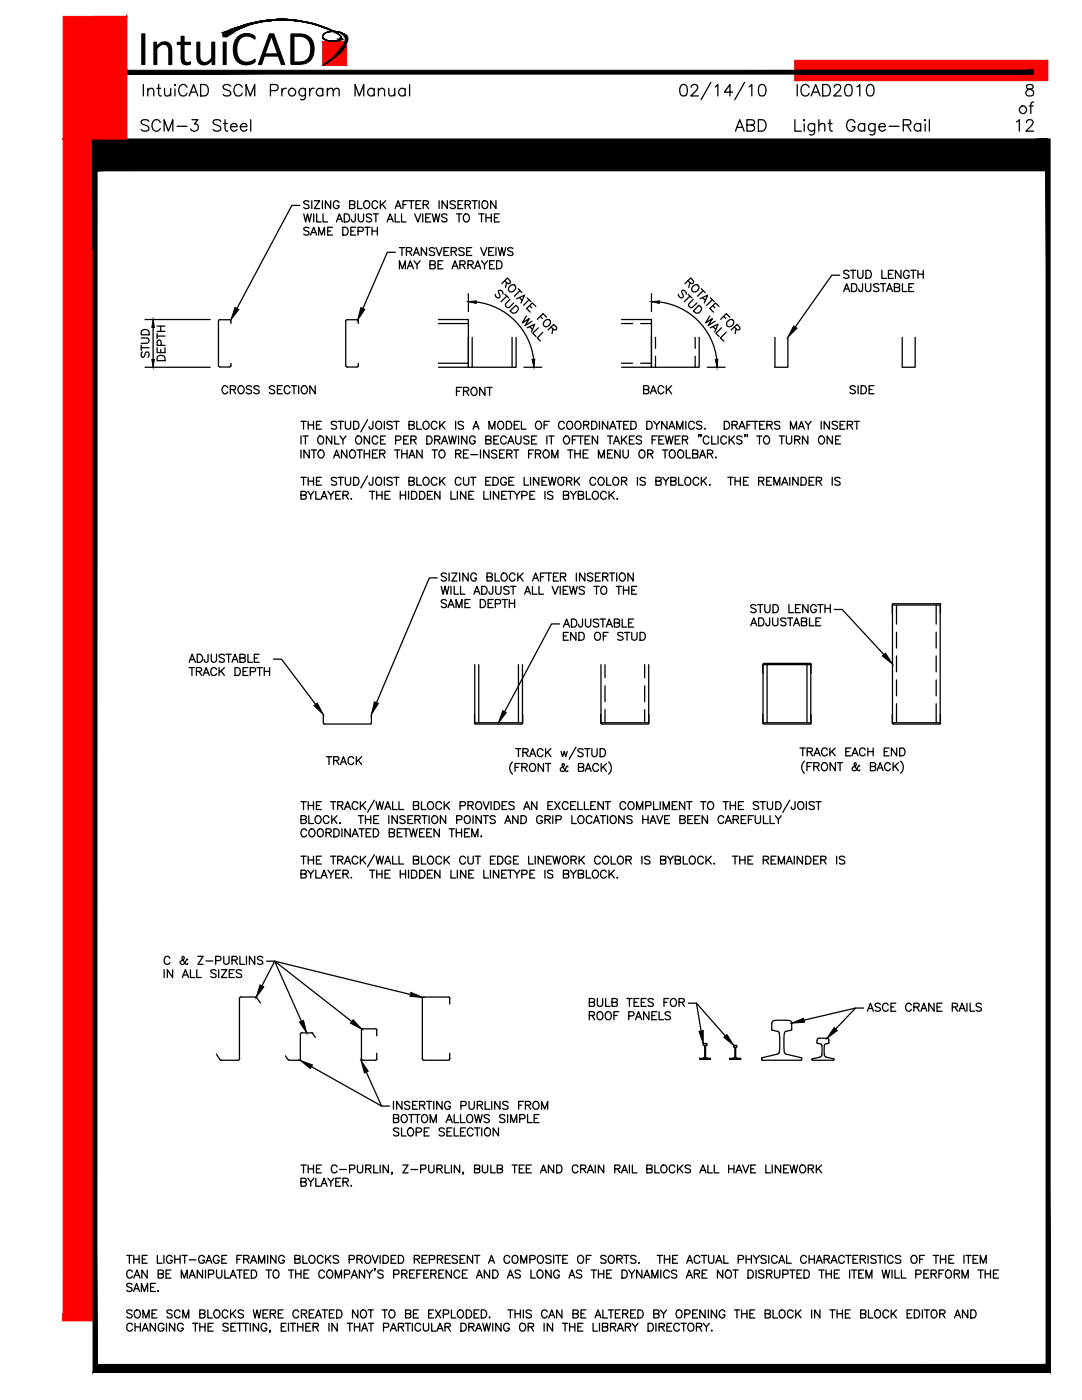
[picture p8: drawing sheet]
<svg xmlns="http://www.w3.org/2000/svg" width="216mm" height="279mm" viewBox="0 0 216 279" stroke-linecap="round" stroke-linejoin="round" font-family="sans-serif">
<defs><g id="words">
<text font-size="10" x="27.3" y="13">IntuiCAD</text>
</g></defs>
<!-- layer: S-WOOD -->
<path d="M43.9 63.8h1.8M43.9 63.8l-.3 .3v8.8l.3 .4h1.8M45.8 63.8l.2 .1 .1 .7M46.1 72.5l-.1 .6-.2 .2" fill="none" stroke="#000" stroke-width=".25"/>
<!-- layer: S-SECT-STEL -->
<g fill="none" stroke="#000" stroke-width=".25">
<path d="M93.5 67.3v6h9.5v-6M94.2 67.3v6M102.2 67.3v6M130 67.3v6h9.5v-6M130.8 67.3v2.2M130.8 71.1v2.2M138.7 67.3v2.2M138.7 71.1v2.2M154.6 67.3v6h2.6v-6M94.7 132.6v11.6h9.6v-11.6M95.5 132.6v11.6M103.4 132.6v11.6"/>
<path d="M119.9 132.6v11.6h9.5v-11.6M120.7 132.6v2.7M120.7 136.9v3.2M128.6 132.6v2.7M128.6 136.9v3.2M152.2 132.6v1.7M152.3 132.6h9.5v11.6h-9.5zM153.1 132.6v11.6M161 132.6v11.6M161.8 132.6v1.7M161.9 132.6l-.2-.2h-9.3l-.1 .2M178 120.7v1.7"/>
<path d="M178.1 120.7h9.5v23.5h-9.5zM178.3 120.5h9.2M178.3 120.5l-.2 .1M178.9 120.7v3.9M178.9 126.2v3.1M178.9 130.9v3.2M178.9 135.7v3.2M186.8 120.7v3.9M186.8 126.2v3.1M186.8 130.9v3.2M186.8 135.7v3.2M187.5 120.5l.2 .1"/>
<path d="M187.6 120.7v1.7M64.5 142.6v1.7M64.5 144.3l.2 .2M64.7 144.5h9.2M74.1 142.6v1.7l-.2 .2M94.7 142.6v1.7l.2 .2M94.9 144.5h9.2M104.3 142.6v1.7l-.2 .2M119.9 142.6v1.7M119.9 144.3l.2 .2M120.1 144.5h9.2M120.7 141.6v2.6"/>
<path d="M128.6 141.6v2.6M129.5 142.6v1.7l-.2 .2M152.2 142.6v1.7M152.3 144.3l.1 .2h9.3l.2-.2M161.8 142.6v1.7M178 142.6v1.7M178.1 144.3l.2 .2M178.3 144.5h9.2M178.9 140.4v3.8M186.8 140.4v3.8M187.6 142.6v1.7M187.7 144.3l-.2 .2"/>
<path d="M47.8 199.3v12M48.1 199h2.9M48.1 198.9l-.3 .4M51 198.9l.3 .2M51.2 199.1l.8 1.1M84.3 199.3v12M84.6 199h4.8M84.6 198.9l-.3 .4M89.5 198.9l.3 .4M89.7 199.3v1.1M43.2 210.4l.7 1.1 .2 .1h3.4l.3-.3M56.9 210.7l.8 .9"/>
<path d="M57.7 211.6h1.9M60 211.3l-.3 .3M60.2 206.1h2M60.2 206.1l-.3 .3v4.9M62.2 206.1l.3 .1M62.4 206.3l.5 .7M72.1 211.3l.3 .3h2.5l.3-.3M72.4 205.3h2.5M72.4 205.3l-.3 .3v5.7M74.9 205.3l.3 .3M75.2 205.6v1.1M75.2 210.2v1.1"/>
<path d="M84.3 211.3l.3 .3M89.7 210.2v1.1M89.8 211.3l-.3 .3h-4.9M139.6 211.2h2.2v.2h-2.2zM140.3 211.2h.1M140.4 208.6l.2 .1v2.3M140.4 211.1h.2M140.4 208.5v.1M140.4 211.1v.1M140.6 211h.1M140.8 211h.1M140.8 211.1h.2"/>
<path d="M141 208.6l-.2 .1v2.3M141 211.1l.1 .1M141 211.2h.1M141.1 208.5l-.1-.2h-.7v.2M145.6 211.2h2.2v.2h-2.2zM146.5 209h.1M146.5 209l-.1-.4h.6v.4M146.6 211.1l-.2 .1M146.6 209.1v1.9M146.6 211h.1M146.8 211h.1M146.8 209.1v1.9"/>
<path d="M146.8 211.1l.2 .1M147 209l-.2 .1M152.1 211l-.1 .4 .1 .2M152.1 211.6h7.7M154 205.5l1.4 .5a10 10 0 0 1-.1 4.3l-3.2 .8M154 204.2v1.3M154 204.2l.1-.3a4.5 4.5 0 0 1 2.9-.3l.5 .1 .4 .2 .1 1.6M156.5 206.2v3.8M156.5 210l.3 .4 3.1 .7M158 205.5l-1.3 .4-.2 .3M159.9 211l.1 .5-.1 .1M162.1 211.3v.3"/>
<path d="M162.1 211.6h4.2M163 207.6l.1 .6M163.1 208.2l.7 .2 .2 .3M163.4 207.2l-.3 .4M163.6 211l-1.5 .3M164 210.5l-.3 .4M164 208.7v1.8M164.5 210.5l.3 .4M164.8 211l1.5 .3M164.8 208.3l-.3 .4v1.8M165 207.2h-1.6M165 207.2l.4 .4"/>
<path d="M165.3 208.2l-.5 .1M165.4 207.6v.5M165.4 208.1l-.1 .1M166.3 211.3v.3"/>
</g>
<!-- layer: S-HTCH -->
<g fill="none" stroke="#000" stroke-width=".25">
<path d="M69.3 63.8h1.9M69.3 63.8l-.3 .3v8.8l.3 .4h1.9M71.2 63.8l.3 .3M71.5 64.1v.5M71.5 72.5v.5M71.5 72.9l-.3 .4M87.5 63.8h6v9.5h-6M87.5 72.5h6M87.5 64.6h6M124 63.8h6v9.5h-6M124 72.5h2.2M124 64.6h2.2"/>
<path d="M127.8 72.5h2.2M127.8 64.6h2.2M180 67.3v6h2.6v-6"/>
</g>
<!-- layer: S-DIMS -->
<g fill="none" stroke="#000" stroke-width=".25">
<path d="M93.5 58.6v3.6M100.4 58.7a.59 .59 0 0 0-.2-.6 .59 .59 0 0 0-.7-.1v.3l.3 .7-.2 .5a.63 .63 0 0 1-.8-.8M100.7 56l.7 .6 .4-.2v-.2l-.6-.7-1.1 1.1M100.7 58.7l.8 .8M101.1 56.4l-.2 1M101.1 59.1l-1.1 1.1M101.6 57.2a.64 .64 0 0 1 .8-.4 .64 .64 0 0 1 .5 .8 .7 .7 0 0 1-.7 .7 .7 .7 0 0 1-.7-.7zM101.8 59.7l-.8 .9a.53 .53 0 0 0 0 .7 .53 .53 0 0 0 .7 0l.8-.8M103.1 59.6l1.6-.7-.7 1.6M103.4 57.6l.7 .8M103.7 59.4l.5 .5M103.7 58l-1.1 1.1"/>
<path d="M105.2 59.5l.7 .7M105.6 59.8l-1.1 1.1M130 58.6v3.6M136.9 58.7a.61 .61 0 0 0-.2-.6 .61 .61 0 0 0-.6-.1l-.1 .3 .3 .7-.2 .5a.68 .68 0 0 1-.7-.8M137.3 56l.7 .6a.33 .33 0 0 0 .3-.1 .33 .33 0 0 0 .1-.3l-.6-.7-1.1 1.1M137.3 58.7l.7 .8M137.7 56.4l-.3 1M137.7 59.1l-1.1 1.1M138.2 57.2l.3-.2a.6 .6 0 0 1 .8 0 .6 .6 0 0 1 0 .8 .66 .66 0 0 1-.9 .5 .66 .66 0 0 1-.2-1.1zM138.3 59.7l-.8 .9a.51 .51 0 0 0 .1 .6 .51 .51 0 0 0 .6 .1l.9-.8M139.7 59.6l1.5-.7-.7 1.6M139.9 57.6l.8 .8"/>
<path d="M140.2 59.4l.5 .5M140.3 58l-1.1 1.1M141.8 59.5l.7 .7M142.1 59.8l-1.1 1.1M28.2 67.5h1.1a.53 .53 0 0 1 .5 .5 .53 .53 0 0 1-.5 .5h-1.1M28.2 69.4h1.5M28.2 68.9v1M28.2 66.1a.87 .87 0 0 1 1.1-.3 .87 .87 0 0 1 .4 1h-1.5zM28.4 70.2l-.2 .4v.5l.2 .2 .4-.2 .4-.8 .3-.1a.73 .73 0 0 1 0 1.1M28.9 63.8h13M28.9 73.3h13M30.6 65.3v6.4"/>
<path d="M31.4 69.4v1h1.5v-1M31.4 67.1h1.5M31.4 66.5v1.1M31.4 66.1h1.5M31.4 65.1h1.5M31.4 71.2a.9 .9 0 0 1 1.5 .2v.6h-1.5zM32.1 65.1v1M32.1 69.8v.6M32.2 68.9v-.6l-.3-.4a.39 .39 0 0 0-.5 .4v.6h1.5M95.1 60.3a13.1 13.1 0 0 1 11.4 11.4M101.8 62l1.1-1.1 .4 .4a.88 .88 0 0 1-.2 .9 .88 .88 0 0 1-.9 .2zM104.5 73.3h3.6"/>
<path d="M105.1 63l-.9 1.4 1.4-.8-.8 1.4 1.4-.9M105.2 65.4l1.5-.7-.7 1.6M105.7 61l.4 .4M105.7 65.2l.5 .5M106.9 61.1l-.7-.6-1.1 1.1 .7 .7M107.4 65.4l-1.1 1.1 .7 .7M107.8 63.1l.4 .5M108.3 66.3l-1.1 1.2 .7 .6M108.6 64.2a.68 .68 0 0 1 1.1-.3 .68 .68 0 0 1-.3 1.1 .6 .6 0 0 1-.8 .1 .6 .6 0 0 1 0-.9zM109 63.3l-.6-.7-1.2 1.1M110 65.2l.4 .6h.4l.2-.1v-.5l-.5-.5-1.1 1.1M110.3 65.6l-.2 1"/>
<path d="M131.6 60.3a13.1 13.1 0 0 1 11.4 11.4M138.4 62l1.1-1.1 .4 .4a.85 .85 0 0 1-.2 .9 .85 .85 0 0 1-.9 .2zM141.1 73.3h3.6M141.6 63l-.8 1.4 1.3-.8-.8 1.4 1.4-.9M141.7 65.4l1.6-.7-.7 1.6M142.2 61l.4 .4M142.3 65.2l.5 .5M143.5 61.1l-.7-.6-1.2 1.1 .8 .7M144 65.4l-1.1 1.1 .6 .7M144.4 63.1l.4 .5M144.9 66.3l-1.2 1.2 .7 .6M145.1 64.2a.64 .64 0 0 1 .9-.4 .64 .64 0 0 1 .4 .8 .7 .7 0 0 1-.7 .6 .7 .7 0 0 1-.7-.6z"/>
<path d="M145.6 63.3l-.7-.7-1.1 1.1M146.5 65.2l.5 .6h.3a.32 .32 0 0 0 .3-.4l-.5-.7-1.2 1.1M146.9 65.6l-.2 1"/>
</g>
<path d="M30.6 63.8l.2 1.5h-.5zM30.3 71.7h.5l-.2 1.6zM93.5 60.2l1.5-.2v.6zM106.2 71.7h.5l-.2 1.6zM130 60.2l1.6-.2v.6zM142.7 71.7h.5l-.1 1.6z" fill="#000" stroke="#000" stroke-width=".2"/>
<!-- layer: S-TEXT -->
<g fill="none" stroke="#000" stroke-width=".25">
<path d="M59.8 41h-1.6l-10.9 20.6M60.6 42.7l.4 1.6 .4-1.6 .4 1.6 .3-1.6M61.7 40.3a.6 .6 0 0 0-1.1 .1l.3 .3 .6 .3 .2 .4a.73 .73 0 0 1-1.1 0M61.7 45.6a.6 .6 0 0 0-1.1 .1l.3 .3 .6 .2 .2 .5a.73 .73 0 0 1-1.1 0M62 46.9l.6-1.5 .6 1.5M62.2 40.1v1.5M62.2 46.4h.8M62.6 42.7v1.6M62.7 40.1h1.1l-1.1 1.5h1.1M63.2 42.7v1.6h.9M63.6 46.9v-1.5l.6 1.5 .6-1.5v1.5M64.3 40.1v1.5"/>
<path d="M64.5 42.7v1.6h.9M65.4 46.1h.6M66 40.1v1.5l-1.1-1.5v1.5M66.4 45.4h-1v1.5h1M67.1 44.3l.6-1.6 .6 1.6M67.3 43.7h.8M67.6 40.4a.56 .56 0 0 0-.6-.3 .56 .56 0 0 0-.5 .6 .69 .69 0 0 0 .8 .9 .45 .45 0 0 0 .3-.6h-.3M68.4 45.4h.5a.84 .84 0 0 1 .6 .7 .84 .84 0 0 1-.6 .8h-.5zM68.7 42.7h.5a.88 .88 0 0 1 .6 .8 .88 .88 0 0 1-.6 .8h-.5zM69.8 40.8l.9-.1 .1-.5-1-.1v1.5l1-.1v-.5l-.4-.2M70 46.1h.6M70.9 42.7v1.2l-.1 .3h-.5l-.2-.5"/>
<path d="M71 45.4h-1v1.5h1M71.4 40.1v1.5h.8M71.4 46.2h.7a.4 .4 0 0 0 .4-.4 .4 .4 0 0 0-.4-.4h-.7v1.5M71.5 42.7v1.1a.53 .53 0 0 0 .5 .5 .53 .53 0 0 0 .5-.5v-1.1M72.7 40.3a.59 .59 0 0 1 .7-.2 .59 .59 0 0 1 .4 .6v.3a.61 .61 0 0 1-.6 .6 .61 .61 0 0 1-.7-.6zM72.8 45.4h1.1M73.3 45.4v1.5M74.2 42.9a.59 .59 0 0 0-.6-.2 .59 .59 0 0 0-.5 .4l.1 .2 .9 .4 .1 .3a.65 .65 0 0 1-1.1 0M74.2 46.1h1.1M74.2 45.4v1.5M74.5 42.7h1M75 42.7v1.6"/>
<path d="M75.3 45.4v1.5M75.3 40.4a.56 .56 0 0 0-.6-.3 .56 .56 0 0 0-.5 .6 .7 .7 0 0 0 .8 .9l.3-.4M75.9 40.1v1.5M76.3 40.7l.6 .9M76.9 40.1l-1 1M77.2 44.3l.6-1.6 .7 1.6M77.5 43.7h.7M78.9 41.6l.5-1.5 .6 1.5M78.9 42.7v1.6h.8M78.9 50.3h-1.6l-4.9 11.3M79.1 41.1h.7M79.7 53.7v-1.7l.6 1.7 .6-1.7v1.7"/>
<path d="M79.7 49.4h1.1M80.1 42.7v1.6h.9M80.2 49.4v1.6M80.4 40.8h.6M81.1 50.2l.9-.1 .1-.6-1-.1v1.6M81.3 53.7l.6-1.7 .6 1.7M81.4 40.1h-1v1.5M81.5 53.1h.7M81.6 40.1h1M81.6 50.2l.6 .8M82.1 40.1v1.5M82.5 51l.6-1.6 .6 1.6"/>
<path d="M82.6 52l.6 .8v.9M82.7 50.5h.8M82.7 42.7l.7 1.6 .6-1.6M83 40.8h.6M83.8 52l-.6 .8M84 40.1h-1v1.5h1M84.4 42.7v1.6M84.4 40.8l.9-.1 .2-.2-.1-.3-1-.1v1.5M84.9 40.8l.6 .8M84.9 43.4h.7M85.1 49.4v1.6l-1-1.6v1.6M85.8 52.8l.9-.1 .2-.2-.2-.4-.9-.1v1.7l.9-.1 .2-.5-.4-.3"/>
<path d="M86 42.7h-1.1v1.6h1.1M86.3 42.7l.3 1.6 .4-1.6 .4 1.6 .3-1.6M86.7 49.6a.6 .6 0 0 0-1 .2l.1 .2 .8 .3 .1 .3-.1 .3h-.8l-.1-.1M87 49.4l.6 1.6 .6-1.6M87.4 52.8h.6M87.6 40.1v1.5M88.4 52h-1v1.7h1M88.6 50.2h.6M89.2 42.9a.59 .59 0 0 0-.6-.2 .59 .59 0 0 0-.5 .4l.2 .2 .8 .4 .1 .3a.65 .65 0 0 1-1.1 0M89.3 40.1v1.5l-1.1-1.5v1.5M89.6 49.4h-1v1.6h1M90 50.2l1-.1 .1-.2-.1-.4-1-.1v1.6"/>
<path d="M90.2 53.7l.6-1.7 .6 1.7M90.4 53.1h.8M90.6 50.2l.5 .8M90.9 40.3a.6 .6 0 0 0-1.1 .1l.1 .3 .8 .3a.34 .34 0 0 1 0 .5 .72 .72 0 0 1-.9-.1M91.1 42.7h1M91.4 40.8h.6M91.6 42.7v1.6M91.8 52.8l.9-.1 .1-.2-.1-.4-.9-.1v1.7M92.3 52.8l.5 .9M92.4 40.1h-1v1.5h1M92.6 49.6a.6 .6 0 0 0-1 .2l.1 .2 .7 .3 .2 .3-.2 .3h-.7l-.1-.1M92.7 42.8a.8 .8 0 0 1 1 .5 .8 .8 0 0 1-.5 1 .84 .84 0 0 1-.8-.6 .84 .84 0 0 1 .3-.9z"/>
<path d="M92.8 40.8l.9-.1 .2-.2-.1-.3-1-.1v1.5M93.1 50.2h.7M93.4 52.8l.9-.1 .1-.3-.3-.4h-.7v1.7M93.4 40.8l.5 .8M93.9 52.8l.5 .9M94.1 49.4h-1v1.6h1M94.2 40.1h1M94.7 53.7l.6-1.7 .6 1.7M94.7 40.1v1.5M94.9 53.1h.8M95.5 42.7h1.1M95.6 40.1v1.5"/>
<path d="M95.9 49.4l.6 1.6 .6-1.6M96.1 52l.6 .8v.9M96.1 42.7v1.6M96.3 40.3a.59 .59 0 0 1 .7-.2 .59 .59 0 0 1 .4 .6v.3a.59 .59 0 0 1-.6 .6 .59 .59 0 0 1-.6-.6zM97 43.4h1M97 42.7v1.6M97.3 52l-.6 .8M97.5 50.2h.6M97.7 52.8h.6M98 42.7v1.6M98.5 49.4h-1v1.6h1M98.7 52h-1v1.7h1"/>
<path d="M98.7 43.4h.6M99 40.1v1.5l-1.1-1.5v1.5M99 49.4v1.6M99.1 52h.5a.88 .88 0 0 1 .6 .8 .88 .88 0 0 1-.6 .9h-.5zM99.4 49.4l.4 1.6 .3-1.6 .4 1.6 .4-1.6M99.6 42.7h-.9v1.6h.9M102.3 49.6a.6 .6 0 0 0-1 .2l.3 .3 .6 .2 .1 .3-.1 .3-.5 .1-.4-.2M167.5 54.9h-1.5l-7.3 10.3M168.3 58.2l.6-1.6 .6 1.6M168.6 57.7h.7M169.4 54.2a.59 .59 0 0 0-.6-.3 .59 .59 0 0 0-.5 .4l.2 .3 .7 .3 .2 .4a.73 .73 0 0 1-1.1 0M169.7 53.9h1.1"/>
<path d="M169.9 56.6h.6a.84 .84 0 0 1 .5 .8 .84 .84 0 0 1-.5 .8h-.6zM170.2 53.9v1.7M171.1 53.9v1.2a.53 .53 0 0 0 .6 .5 .53 .53 0 0 0 .5-.5v-1.2M172.1 56.6l-.1 1.5h-.5l-.1-.4M172.7 56.6v1.2a.54 .54 0 0 0 .5 .4 .54 .54 0 0 0 .6-.4v-1.2M172.8 53.9h.5a.88 .88 0 0 1 .6 .9 .88 .88 0 0 1-.6 .8h-.5zM175.4 56.8a.6 .6 0 0 0-1.1 .2l.1 .2 .8 .3 .2 .3-.2 .3h-.8l-.1-.1M175.7 56.6h1M176 53.9v1.7h.9M176.2 56.6v1.6M176.9 58.2l.6-1.6 .6 1.6M177.1 57.7h.8"/>
<path d="M177.3 54.7h.6M178.3 53.9h-1v1.7h1M178.5 57.4l.9-.1 .1-.2-.1-.4-.9-.1v1.6l.9-.1 .1-.4-.4-.3M179.8 53.9v1.7l-1.1-1.7v1.7M180.1 56.6v1.6h.9M181.3 57.4h.6M181.4 54.3a.59 .59 0 0 0-.7-.4 .59 .59 0 0 0-.4 .7v.4a.57 .57 0 0 0 .6 .6 .57 .57 0 0 0 .5-.6h-.4M181.7 53.9h1.1M182.2 53.9v1.7M182.3 56.6h-1v1.6h1M183.2 54.7h1M183.2 53.9v1.7"/>
<path d="M184.2 53.9v1.7M45.5 77.4a.59 .59 0 0 0-.7-.4 .59 .59 0 0 0-.5 .6 .64 .64 0 0 0 .3 .9 .64 .64 0 0 0 .9-.3M46 77.7l1-.1v-.5l-.4-.1h-.6v1.6M46.5 77.7l.5 .9M47.8 77.1a.8 .8 0 0 1 .9 .5 .8 .8 0 0 1-.5 1 .84 .84 0 0 1-.7-.6 .84 .84 0 0 1 .3-.9zM50.2 77.2a.59 .59 0 0 0-.6-.2 .59 .59 0 0 0-.5 .4l.2 .2 .9 .3v.4a.65 .65 0 0 1-1.1 0M51.7 77.2a.59 .59 0 0 0-.6-.2 .59 .59 0 0 0-.4 .4l.1 .2 .8 .3 .1 .4a.65 .65 0 0 1-1 0M54.8 77.2a.59 .59 0 0 0-.6-.2 .59 .59 0 0 0-.5 .4l.2 .2 .8 .3 .1 .4a.65 .65 0 0 1-1.1 0M55.4 77.7h.6M56.3 77h-.9v1.6h.9M57.9 77.4a.59 .59 0 0 0-.7-.4 .59 .59 0 0 0-.5 .6 .64 .64 0 0 0 .3 .9 .64 .64 0 0 0 .9-.3M58.2 77h1"/>
<path d="M58.7 77v1.6M59.6 77v1.6M60.4 77.1a.8 .8 0 0 1 1 .5 .8 .8 0 0 1-.5 1 .84 .84 0 0 1-.8-.6 .84 .84 0 0 1 .3-.9zM62.9 77v1.6l-1.1-1.6v1.6M91.1 78.1h.6M92.1 77.3h-1v1.6M92.5 78.1l.9-.1 .1-.4-.3-.3h-.7v1.6M93 78.1l.5 .8M94.3 77.4a.8 .8 0 0 1 .9 .5 .8 .8 0 0 1-.5 1 .84 .84 0 0 1-.7-.6 .84 .84 0 0 1 .3-.9zM96.8 77.3v1.6l-1.1-1.6v1.6M97.1 77.3h1.1M97.7 77.3v1.6"/>
<path d="M128.4 77.7h.9l.2-.4-.4-.3h-.7v1.6h.7l.3-.2 .1-.4-.4-.3M129.8 78.6l.6-1.6 .6 1.6M130 78h.8M132.4 77.4a.59 .59 0 0 0-.6-.4 .59 .59 0 0 0-.5 .6 .64 .64 0 0 0 .3 .9 .64 .64 0 0 0 .8-.3M133 77v1.6M133.3 77.7l.7 .9M134 77l-1 1M170.7 77.2a.59 .59 0 0 0-.6-.2 .59 .59 0 0 0-.5 .4l.2 .2 .7 .3 .2 .4a.65 .65 0 0 1-1.1 0M171.2 77v1.6M171.8 77h.6a.88 .88 0 0 1 .5 .8 .88 .88 0 0 1-.5 .8h-.6zM173.4 77.7h.6M174.4 77h-1v1.6h1"/>
<path d="M60.1 98.8l.8-.1 .2-.2-.1-.3-.3-.1h-.6v1.5h.6a.4 .4 0 0 0 .4-.4 .4 .4 0 0 0-.4-.4M60.1 84.1h1M60.1 87v1.6M60.1 89.8v1.6M60.1 95.3h1M60.4 87h1.1M60.6 84.1v1.6M60.6 95.3v1.5M60.9 87v1.6M61.4 98.1l.6 .7v.8M61.5 84.1v1.6M61.5 95.3v1.5"/>
<path d="M61.5 84.8h1.1M61.5 96h1.1M61.7 89.8v1.6l-1.1-1.6v1.6M62.1 89.8h1M62.6 84.1v1.6M62.6 95.3v1.5M62.6 89.8v1.6M62.6 98.1l-.6 .7M63 98.1v1.5h.9M63.1 84.8h.6M63.1 96h.6M63.5 87.3a.64 .64 0 0 1 .9-.2 .64 .64 0 0 1 .2 .9 .64 .64 0 0 1-.8 .6 .64 .64 0 0 1-.4-1z"/>
<path d="M63.7 89.9a.8 .8 0 0 1 1 .5 .8 .8 0 0 1-.5 1 .84 .84 0 0 1-.8-.6 .84 .84 0 0 1 .3-.9zM64.1 99.6l.6-1.5 .6 1.5M64.1 84.1h-1v1.6h1M64.1 95.3h-1v1.5h1M64.3 99.1h.8M65.4 98.1l.6 .7v.8M66.2 87v1.6l-1.1-1.6v1.6M66.6 91.4l.6-1.6 .6 1.6M66.6 98.1l-.6 .7M66.8 87v1.6h.9M66.8 90.9h.7M67 98.8h.6"/>
<path d="M67.2 84.3l-.4-.2h-.6l-.1 .2 .1 .4 .9 .4 .1 .3a.73 .73 0 0 1-1.1 0M67.2 95.5a.6 .6 0 0 0-1.1 .1l.1 .3 .8 .3 .2 .2v.2l-.4 .2h-.6l-.1-.2M67.5 84.1h1M67.5 95.3h1M67.8 87l.6 .8v.8M68 98.1h-1v1.5h1M68 84.1v1.6M68 95.3v1.5M68.4 98.8l1-.1 .1-.3-.4-.3h-.7v1.5M68.9 84.1v1.1a.53 .53 0 0 0 .5 .5 .53 .53 0 0 0 .6-.5v-1.1M68.9 95.3v1.1a.54 .54 0 0 0 .5 .4 .54 .54 0 0 0 .6-.4v-1.1M69 98.8l.5 .8"/>
<path d="M69 87l-.6 .8M69.2 89.8v1.6l-1.1-1.6v1.6M69.9 90.1l.1-.2a.76 .76 0 0 1 .9 .3 .76 .76 0 0 1-.1 1 .57 .57 0 0 1-.7 .2 .57 .57 0 0 1-.3-.6zM70.1 99.5v.1zM70.6 84.1h.5a.84 .84 0 0 1 .5 .8 .84 .84 0 0 1-.5 .8h-.5zM70.6 95.3h.5a.84 .84 0 0 1 .5 .7 .84 .84 0 0 1-.5 .8h-.5zM71.2 87.1a.8 .8 0 0 1 1 .5 .8 .8 0 0 1-.5 1 .84 .84 0 0 1-.8-.6 .84 .84 0 0 1 .3-.9zM71.2 89.8h1.1M71.8 89.8v1.6M72.7 89.8v1.6M72.7 90.6h1M73.3 83.7l-1.3 2.5"/>
<path d="M73.3 95l-1.3 2.4M73.7 87v1.6l-1-1.6v1.6M73.7 89.8v1.6M73.7 98.1h1.1M74.3 98.1v1.5M74.3 90.6h.7M74.4 84.1l-.1 1.4-.2 .2-.4-.2-.1-.4M74.4 95.3l-.1 1.5h-.5l-.2-.5M75.1 84.3l.2-.2a.8 .8 0 0 1 .9 .6 .8 .8 0 0 1-.5 1 .84 .84 0 0 1-.7-.5 .84 .84 0 0 1 .1-.9zM75.1 95.5l.3-.2a.78 .78 0 0 1 .8 .7 .78 .78 0 0 1-.8 .8l-.3-.2-.1-.4zM75.2 98.8h1M75.2 98.1v1.5"/>
<path d="M75.3 89.8h-1v1.6h1M75.4 87.4a.57 .57 0 0 0-.7-.4 .57 .57 0 0 0-.4 .6 .63 .63 0 0 0 .2 .9 .63 .63 0 0 0 .9-.3M75.8 90.6l1-.2v-.4l-.4-.2h-.6v1.6M75.9 87.8h.6M76.2 98.1v1.5M76.3 90.6l.5 .8M76.7 84.1v1.6M76.7 95.3v1.5M76.8 98.8h.7M76.9 87h-1v1.6h1M77.8 98.1h-1v1.5h1M78.3 84.3l-.4-.2h-.5l-.2 .2 .2 .4 .8 .4 .1 .3a.73 .73 0 0 1-1.1 0"/>
<path d="M78.3 95.5a.6 .6 0 0 0-1.1 .1l.3 .3 .6 .3 .2 .2-.2 .4h-.5l-.4-.2M78.6 84.1h1M78.6 95.3h1M78.7 89.8h1.1M78.9 87.9l1-.1 .1-.6-.4-.2h-.7v1.6M79.1 84.1v1.6M79.1 95.3v1.5M79.3 89.8v1.6M79.9 98.8h1M79.9 98.1v1.5M80.2 90.6h1M80.2 89.8v1.6"/>
<path d="M80.5 87.8h.6M80.9 98.1v1.5M81.2 89.8v1.6M81.5 87h-1v1.6h1M81.5 98.1v1.5M81.6 84.8h.9l.2-.3-.1-.3-1-.1v1.6l1-.2 .1-.4-.4-.3M81.6 91.4l.6-1.6 .6 1.6M81.6 96l.9-.1 .2-.2-.1-.3-1-.1v1.5h.7a.4 .4 0 0 0 .4-.4 .4 .4 0 0 0-.4-.4M81.8 90.9h.8M82 87.8l.9-.1 .1-.4-.3-.3h-.7v1.6M82.1 98.1h.6a.84 .84 0 0 1 .5 .7 .84 .84 0 0 1-.5 .8h-.6zM82.5 87.8l.5 .8"/>
<path d="M83.2 84.1v1.6h.9M83.2 95.3v1.5h.9M83.7 98.1h.5a.82 .82 0 0 1 .6 .7 .82 .82 0 0 1-.6 .8h-.5zM84.2 89.8v1.6l-1-1.6v1.6M84.6 95.5a.59 .59 0 0 1 .6-.2 .59 .59 0 0 1 .4 .6v.3a.61 .61 0 0 1-.6 .6 .61 .61 0 0 1-.6-.6zM84.7 84.1a.75 .75 0 0 1 .9 .8 .75 .75 0 0 1-.9 .7l-.3-.5v-.4zM85.2 87h.5a.85 .85 0 0 1 .5 .8 .85 .85 0 0 1-.5 .8h-.5zM85.3 98.8h.6M86.2 89.8h1.1M86.3 98.1h-1v1.5h1M86.7 87.8l1-.2v-.4l-.3-.2h-.7v1.6M86.7 89.8v1.6"/>
<path d="M87.2 84.5a.59 .59 0 0 0-.7-.4 .59 .59 0 0 0-.5 .6v.4a.59 .59 0 0 0 .5 .6 .59 .59 0 0 0 .7-.4M87.2 95.6a.59 .59 0 0 0-.7-.3 .59 .59 0 0 0-.5 .6v.3a.59 .59 0 0 0 .5 .6 .59 .59 0 0 0 .7-.4M87.3 87.8l.5 .8M87.7 84.1v1.6M87.7 95.3v1.5M87.8 98.1v1.5l-1.1-1.5v1.5M87.9 89.9a.8 .8 0 0 1 .9 .5 .8 .8 0 0 1-.5 1 .84 .84 0 0 1-.7-.6 .84 .84 0 0 1 .3-.9zM88.1 88.6l.6-1.6 .6 1.6M88.1 84.8l.7 .9M88.1 95.9l.7 .9M88.3 88.1h.8M88.8 84.1l-1.1 1"/>
<path d="M88.8 95.3l-1.1 1M89.5 87l.4 1.6 .4-1.6 .4 1.6 .3-1.6M90 98.1v1.5h.9M90.9 90.6l.9-.1 .2-.4-.4-.3h-.7v1.6M90.9 84.1v1.6M91.3 98.1v1.5M91.4 90.6l.6 .8M91.5 87v1.6M92 95.6a.59 .59 0 0 0-.7-.3 .59 .59 0 0 0-.5 .6v.3a.59 .59 0 0 0 .5 .6 .59 .59 0 0 0 .7-.4M92.5 84.3l-.4-.2h-.5l-.2 .2 .2 .4 .8 .4 .1 .3a.73 .73 0 0 1-1.1 0M92.5 95.3v1.1a.54 .54 0 0 0 .5 .4 .54 .54 0 0 0 .5-.4v-1.1M92.5 90.6h.6"/>
<path d="M92.9 98.1v1.5l-1-1.5v1.5M93.2 87v1.6l-1.1-1.6v1.6M93.5 89.8h-1v1.6h1M93.5 98.8h.6M93.9 90.7h1.4M93.9 95.3h1.1M94.4 85.7l.6-1.6 .6 1.6M94.4 95.3v1.5M94.5 98.1h-1v1.5h1M94.6 85.1h.8M94.8 87.4a.57 .57 0 0 0-.7-.4 .57 .57 0 0 0-.4 .6 .63 .63 0 0 0 .3 .9 .63 .63 0 0 0 .8-.3v-.2h-.4M95.9 89.8v1.6"/>
<path d="M96.5 98.1v1.5h1M96.9 87.8l1-.2v-.4l-.3-.2h-.7v1.6h.7l.3-.2v-.5l-.3-.1M96.9 96h.7M97.6 85.7v-1.6l.6 1.6 .5-1.6v1.6M97.6 89.8v1.6l-1.1-1.6v1.6M97.9 98.1v1.5M97.9 95.3h-1v1.5h1M98.4 95.3h.5a.84 .84 0 0 1 .5 .7 .84 .84 0 0 1-.5 .8h-.5zM98.5 87.8h.6M99.1 90.1a.59 .59 0 0 0-.5-.3 .59 .59 0 0 0-.5 .4l.1 .2 .8 .3 .1 .5a.65 .65 0 0 1-1 0M99.4 84.3l.2-.2a.8 .8 0 0 1 .9 .6 .8 .8 0 0 1-.4 1 .84 .84 0 0 1-.8-.5 .84 .84 0 0 1 .1-.9zM99.5 87h-1v1.6h1"/>
<path d="M99.5 98.1v1.5l-1-1.5v1.5M99.7 90.6h.6M100.1 98.8h.6M100.7 89.8h-1v1.6h1M101 84.1h.5a.82 .82 0 0 1 .6 .8 .82 .82 0 0 1-.6 .8h-.5zM101 87.4a.59 .59 0 0 0-.6-.4 .59 .59 0 0 0-.5 .6 .64 .64 0 0 0 .3 .9 .64 .64 0 0 0 .8-.3M101 95.6a.59 .59 0 0 0-.6-.3 .59 .59 0 0 0-.5 .6v.3a.57 .57 0 0 0 .6 .6 .57 .57 0 0 0 .5-.6h-.3M101.1 90.6l.9-.1 .2-.4-.4-.3h-.7v1.6M101.1 98.1h-1v1.5h1M101.3 88.6l.6-1.6 .7 1.6M101.3 98.1h1.1M101.5 88.1h.8"/>
<path d="M101.5 96h.7M101.6 90.6l.6 .8M101.8 98.1v1.5M102.5 89.8h1M102.6 95.3h-1.1v1.5h1.1M102.6 98.1l.6 .7v.8M102.6 84.8h.6M102.9 87v1.2a.53 .53 0 0 0 .5 .4 .53 .53 0 0 0 .6-.4v-1.2M103 89.8v1.6M103.6 84.1h-1v1.6h1M103.7 98.1l-.5 .7M104 84.1v1.6h1"/>
<path d="M104.1 98.9l.9-.1 .2-.4-.4-.3h-.7v1.5M104.6 95.3v1.5h.9M105.5 90.6h.6M105.6 87.3a.59 .59 0 0 0-.6-.3 .59 .59 0 0 0-.5 .4l.2 .2 .8 .4 .1 .4a.65 .65 0 0 1-1.1 0M105.7 98.8h.6M105.9 95.3v1.5M106.1 87.8h.6M106.5 89.8h-1v1.6M106.7 98.1h-1v1.5h1M106.8 90.6l1.1-.2v-.4l-.4-.2h-.7v1.6M107.1 87h-1v1.6h1M107.1 84.1a.78 .78 0 0 1 .9 .4 .78 .78 0 0 1-.1 .9 .59 .59 0 0 1-.7 .2 .59 .59 0 0 1-.4-.5v-.4z"/>
<path d="M107.4 90.6l.5 .8M107.5 95.3v1.5l-1-1.5v1.5M108.1 96h.6M108.6 84.8h.6M108.7 89.9a.8 .8 0 0 1 .9 .5 .8 .8 0 0 1-.5 1 .84 .84 0 0 1-.8-.6 .84 .84 0 0 1 .4-.9zM108.7 98.1v1.5M109.1 95.3h-1v1.5h1M109.1 87v1.6M109.4 95.3l.4 1.5 .4-1.5 .4 1.5 .3-1.5M109.5 87h1.1M109.6 84.1h-1v1.6M110 87v1.6"/>
<path d="M110.1 91.4v-1.6l.6 1.6 .6-1.6v1.6M110.3 98.3a.6 .6 0 0 0-1.1 .1l.2 .3 .8 .2 .1 .3-.1 .4h-.6l-.4-.2M111.4 95.5l.3-.2a.78 .78 0 0 1 .8 .7 .78 .78 0 0 1-.8 .8l-.3-.4zM112.4 98.8l1-.1v-.5l-.3-.1h-.7v1.5l1-.1v-.6l-.3-.1M112.6 84.5a.59 .59 0 0 0-.7-.4 .59 .59 0 0 0-.5 .6v.4a.59 .59 0 0 0 .5 .6 .59 .59 0 0 0 .7-.4M112.6 87.3a.64 .64 0 0 1 .8-.2 .64 .64 0 0 1 .3 .9 .62 .62 0 0 1-.7 .6 .62 .62 0 0 1-.6-.6zM113.1 96l.8-.1 .2-.2-.1-.3-.9-.1v1.5M113.2 84.3l.2-.2a.8 .8 0 0 1 .9 .6 .8 .8 0 0 1-.5 1 .84 .84 0 0 1-.7-.5 .84 .84 0 0 1 .1-.9zM113.3 89.8h1M113.6 96l.5 .8M113.8 98.1l.6 .7v.8M113.8 89.8v1.6"/>
<path d="M114.2 87.8h.6M114.6 95.3v1.5M114.7 90.6h1.1M114.7 89.8v1.6M115 84.1a.75 .75 0 0 1 1 .8 .75 .75 0 0 1-1 .7l-.3-.5v-.4zM115 95.9l.7 .9M115 98.1l-.6 .7M115.2 87h-1v1.6M115.3 87h1.1M115.4 98.8l.9-.1 .1-.3-.3-.3h-.7v1.5h.9l.1-.5-.3-.3M115.7 95.3l-1.1 1M115.8 89.8v1.6"/>
<path d="M115.9 87v1.6M116.4 90.6h.6M116.4 84.8h1l.1-.3-.1-.4h-1v1.6M116.7 87.8h.7M117 98.1v1.5h.9M117 84.8l.5 .9M117.4 89.8h-1v1.6h1M117.7 87h-1v1.6h1M118.1 84.1h.5a.82 .82 0 0 1 .5 .8 .82 .82 0 0 1-.5 .8h-.5zM118.3 98.3a.59 .59 0 0 1 .7-.2 .59 .59 0 0 1 .4 .6v.3a.61 .61 0 0 1-.6 .6 .61 .61 0 0 1-.6-.6zM118.9 95.6a.59 .59 0 0 0-.7-.3 .59 .59 0 0 0-.5 .6v.3a.59 .59 0 0 0 .5 .6 .59 .59 0 0 0 .7-.4M119.2 87v1.6l-1-1.6v1.6"/>
<path d="M119.4 91.4v-1.6l.6 1.6 .6-1.6v1.6M119.5 95.5a.59 .59 0 0 1 .7-.2 .59 .59 0 0 1 .4 .6v.3a.61 .61 0 0 1-.7 .6 .61 .61 0 0 1-.6-.6zM119.6 84.1v1.6M121 98.4a.59 .59 0 0 0-.7-.3 .59 .59 0 0 0-.5 .6v.3a.6 .6 0 0 0 .5 .6 .6 .6 0 0 0 .7-.3M121.1 95.3v1.5h.8M121.2 87h1.1M121.2 90.6h.6M121.3 84.1v1.6l-1.1-1.6v1.6M121.5 98.1v1.5M121.7 85.7l.6-1.6 .6 1.6M121.7 87v1.6M121.9 85.1h.8"/>
<path d="M121.9 98.7l.7 .9M122.2 89.8h-1v1.6h1M122.4 88.6l.6-1.6 .6 1.6M122.4 95.5a.59 .59 0 0 1 .7-.2 .59 .59 0 0 1 .4 .6v.3a.59 .59 0 0 1-.6 .6 .59 .59 0 0 1-.6-.6zM122.6 98.1l-1.1 1M122.7 88.1h.7M123 84.1h1.1M123.1 99.6h.2zM123.6 84.1v1.6M123.7 89.8v1.6l-1-1.6v1.6M124 96l.9-.1 .2-.2-.1-.3-1-.1v1.5M124 87v1.6"/>
<path d="M124.3 89.8v1.1a.53 .53 0 0 0 .5 .5 .53 .53 0 0 0 .6-.5v-1.1M124.4 87.7l.7 .9M124.4 84.8h.7M124.5 96l.6 .8M125.1 87l-1.1 1.1M125.5 84.1h-1.1v1.6h1.1M125.6 87.8h.6M125.9 84.1h.5a.84 .84 0 0 1 .6 .8 .84 .84 0 0 1-.6 .8h-.5zM126.6 87h-1v1.6h1M127.2 95.3v1.5M127.6 90.1a.57 .57 0 0 1 .7-.3 .57 .57 0 0 1 .4 .6 .68 .68 0 0 1-.2 .8 .68 .68 0 0 1-.7 .1l-.3-.5zM128 87.3a.59 .59 0 0 0-.6-.3 .59 .59 0 0 0-.5 .4l.2 .2 .9 .4v.4a.65 .65 0 0 1-1.1 0"/>
<path d="M128.8 95.5a.6 .6 0 0 0-1.1 .1l.3 .3 .6 .3 .2 .2-.2 .4h-.5l-.4-.2M129.1 84.1h.5a.84 .84 0 0 1 .5 .8 .84 .84 0 0 1-.5 .8h-.5zM129.2 90.6l.9-.1 .2-.4-.4-.3h-.7v1.6M129.7 90.6l.6 .8M130.1 87.8h.7M130.4 84.1l.6 .7v.9M130.9 96l.9-.1 .1-.2v-.3l-1-.1v1.5h.9l.1-.5-.3-.3M131.1 87h-1v1.6M131.5 87.8h.6M131.6 84.1l-.6 .7M132.2 89.8h1.1M132.2 95.3l.7 .7v.8"/>
<path d="M132.5 87h-1v1.6h1M132.7 89.8v1.6M132.8 87l.4 1.6 .3-1.6 .4 1.6 .4-1.6M133.1 84.1v1.6l-1.1-1.6v1.6M133.5 85.7l.6-1.6 .5 1.6M133.5 95.3l-.6 .7M133.7 90.1l.1-.2a.76 .76 0 0 1 .9 .3 .76 .76 0 0 1-.1 1l-.2 .1a.76 .76 0 0 1-.9-.3 .76 .76 0 0 1 .2-.9zM133.7 85.1h.7M133.8 96l.9-.1 .2-.2-.1-.3-1-.1v1.5h.7a.4 .4 0 0 0 .4-.4 .4 .4 0 0 0-.4-.4M134.7 87.8h.7M135 85.7v-1.6l.7 1.6 .6-1.6v1.6M135.4 95.3v1.5h.9"/>
<path d="M135.5 89.9a.8 .8 0 0 1 1 .5 .8 .8 0 0 1-.5 1 .84 .84 0 0 1-.8-.6 .84 .84 0 0 1 .3-.9zM135.7 87h-1v1.6h1M136.2 87.8l.9-.1 .1-.4-.4-.3h-.6v1.6M136.7 87.8l.5 .8M136.8 95.5a.59 .59 0 0 1 .6-.2 .59 .59 0 0 1 .4 .6v.3a.59 .59 0 0 1-.6 .7 .59 .59 0 0 1-.6-.7zM136.8 84.1v1.6M136.9 89.8v1.6h.9M138.2 90.6l1-.2v-.4l-.3-.2h-.7v1.6h.7l.3-.2v-.5l-.3-.1M138.5 84.5a.59 .59 0 0 0-.6-.4 .59 .59 0 0 0-.5 .6v.4a.59 .59 0 0 0 .5 .6 .59 .59 0 0 0 .6-.4M139.4 95.6a.59 .59 0 0 0-.6-.3 .59 .59 0 0 0-.5 .6v.3a.59 .59 0 0 0 .5 .6 .59 .59 0 0 0 .6-.4M139.5 86.8h-.2h.2l-.2 .4M139.6 91.4l.6-1.6 .6 1.6"/>
<path d="M139.8 90.9h.8M139.9 86.8h-.1h.1l-.1 .4M139.9 95.3v1.5M140 84.3l-.4-.2h-.5l-.1 .2 .1 .4 .8 .3 .1 .4a.73 .73 0 0 1-1 0M140.3 95.9l.7 .9M140.6 85.6h.1zM141 95.3l-1.1 1M141.2 90.6l.9-.1 .1-.4-.4-.3h-.6v1.6M141.5 87.4a.59 .59 0 0 0-.7-.4 .59 .59 0 0 0-.5 .6 .64 .64 0 0 0 .3 .9 .64 .64 0 0 0 .9-.3M141.5 96.8h.2zM141.7 90.6l.5 .8M142 87v1.6h.9"/>
<path d="M142.8 91.2v.2zM143.3 87v1.6M144.5 84.1h.5a.82 .82 0 0 1 .6 .8 .82 .82 0 0 1-.6 .8h-.5zM144.9 87.4a.57 .57 0 0 0-.6-.4 .57 .57 0 0 0-.5 .6 .63 .63 0 0 0 .3 .9 .63 .63 0 0 0 .8-.3M145.2 95.3h1.1M145.5 87v1.6M145.8 95.3v1.5M145.9 87.7l.6 .9M146.1 84.8h.9l.1-.3-.1-.4h-.9v1.6M146.5 87l-1 1.1M146.6 84.8l.5 .9M146.7 96h1"/>
<path d="M146.7 95.3v1.5M147.4 85.7l.7-1.6 .6 1.6M147.7 85.1h.7M147.7 95.3v1.5M148.1 87.3a.65 .65 0 0 0-1.1 0l.1 .3 .9 .4 .1 .4a.65 .65 0 0 1-1.1 0M148.4 96h.6M148.7 86.8h-.1h.1l-.1 .4M149 84.8h.6M149.2 86.8h-.2h.2l-.2 .4M149.3 95.3h-.9v1.5h.9M150 84.1h-1v1.6M150.2 84.1h1"/>
<path d="M150.7 84.1v1.6M151 87h1M151.4 96l.9-.1 .1-.2-.1-.3-.9-.1v1.5M151.5 87v1.6M151.6 84.8h.6M151.9 96l.5 .8M152.5 87.3a.64 .64 0 0 1 .9-.2 .64 .64 0 0 1 .2 .9 .62 .62 0 0 1-.6 .6 .62 .62 0 0 1-.7-.6zM152.6 84.1h-1v1.6h1M153 96h.6M153 84.8h1v-.6l-1-.1v1.6M153.6 84.8l.5 .9M154 95.3h-1v1.5h1"/>
<path d="M154.4 96.8v-1.5l.6 1.5 .6-1.5v1.5M155.5 87h1M155.6 84.3l-.4-.2h-.5l-.2 .2 .2 .4 .8 .3 .1 .4a.73 .73 0 0 1-1.1 0M156 96.8l.6-1.5 .6 1.5M156 87v1.6M156.2 96.3h.8M156.9 87v1.2a.53 .53 0 0 0 .5 .4 .53 .53 0 0 0 .6-.4v-1.2M157.6 95.3v1.5M157.7 85.7v-1.6l.6 1.6 .6-1.6v1.6M158.6 87.8l.9-.1 .1-.4-.4-.3h-.6v1.6M159.1 87.8l.5 .8M159.2 95.3v1.5l-1-1.5v1.5"/>
<path d="M159.3 85.7l.6-1.6 .6 1.6M159.5 85.1h.8M159.8 95.3h.6a.84 .84 0 0 1 .5 .7 .84 .84 0 0 1-.5 .8h-.6zM160.7 84.1l.6 .7v.9M161.2 87v1.6l-1.1-1.6v1.6M161.4 96h.6M161.9 84.1l-.6 .7M162.4 95.3h-1v1.5h1M162.9 96l.9-.1 .1-.2v-.3l-1-.1v1.5M163.4 96l.5 .8M163.6 87.1a.8 .8 0 0 1 1 .5 .8 .8 0 0 1-.5 1 .84 .84 0 0 1-.8-.6 .84 .84 0 0 1 .3-.9zM163.9 84.1v1.6"/>
<path d="M165.5 84.1v1.6l-1-1.6v1.6M166.1 95.3v1.5M166.1 87v1.6l-1.1-1.6v1.6M166.7 87.8h.6M167.1 84.3l-.4-.2h-.5l-.1 .2 .1 .4 .8 .4 .1 .3a.73 .73 0 0 1-1 0M167.6 95.5a.6 .6 0 0 0-1 .1l.3 .3 .6 .3 .1 .2-.1 .4h-.6l-.3-.2M167.6 84.8h.6M167.7 87h-1v1.6h1M168.6 84.1h-1v1.6h1M169.1 84.8h.9l.1-.4-.1-.3h-.9v1.6M169.6 84.8l.5 .9M170.4 84.1h1.1"/>
<path d="M171 84.1v1.6M87.2 115.3h-1.5l-10.6 24.9M88 117l.4 1.6 .4-1.6 .4 1.6 .4-1.6M89.1 114.6a.59 .59 0 0 0-.6-.3 .59 .59 0 0 0-.5 .4l.2 .3 .7 .3 .2 .4a.65 .65 0 0 1-1.1 0M89.1 119.9a.59 .59 0 0 0-.6-.3 .59 .59 0 0 0-.5 .4l.2 .3 .7 .3 .2 .4a.65 .65 0 0 1-1.1 0M89.6 114.4v1.6M90 117v1.6M90.2 114.4h1l-1 1.6h1M90.6 117v1.6h.9M91.7 114.4v1.6M91.9 117v1.6h.9M93.4 114.4v1.6l-1-1.6v1.6"/>
<path d="M93.8 119.6h-1v1.7h1M94.6 118.6l.6-1.6 .5 1.6M94.8 118.1h.7M95.1 114.7a.59 .59 0 0 0-.7-.3 .59 .59 0 0 0-.5 .6v.4a.57 .57 0 0 0 .6 .6 .57 .57 0 0 0 .6-.6h-.4M95.8 119.6h.5a.85 .85 0 0 1 .6 .9 .85 .85 0 0 1-.6 .8h-.5zM96.1 117h.6a.84 .84 0 0 1 .5 .8 .84 .84 0 0 1-.5 .8h-.6zM97.2 115.1l.9-.1 .1-.3-.3-.3h-.7v1.6h.7l.3-.2v-.4l-.3-.3M98.3 117l-.1 1.5h-.5l-.1-.4M98.4 119.6h-1v1.7h1M98.8 114.4v1.6h.9M98.9 117v1.2a.54 .54 0 0 0 .5 .4 .54 .54 0 0 0 .6-.4v-1.2M100.2 119.6h1"/>
<path d="M100.3 114.4a.8 .8 0 0 1 .9 .6 .8 .8 0 0 1-.5 1 .84 .84 0 0 1-.7-.6 .84 .84 0 0 1 .3-1zM100.7 119.6v1.7M101.6 117.2a.6 .6 0 0 0-1.1 .2l.2 .2 .7 .3 .2 .3v.2l-.4 .2-.5-.1-.2-.1M101.6 119.6v1.7M101.9 117h1M102.4 117v1.6M102.7 119.6v1.7M102.8 114.7a.59 .59 0 0 0-.7-.3 .59 .59 0 0 0-.5 .6v.4a.59 .59 0 0 0 .5 .6 .59 .59 0 0 0 .7-.4M103.3 114.4v1.6M103.7 115l.7 1M104.4 114.4l-1.1 1M104.7 118.6l.6-1.6 .6 1.6"/>
<path d="M104.9 118.1h.7M106.2 116l.7-1.6 .6 1.6M106.2 117v1.6h1M106.5 115.4h.8M107.6 117v1.6h.8M107.9 115.1h.5M108.8 114.4h-.9v1.6M109 114.4h1.1M109.5 114.4v1.6M110.2 117l.6 1.6 .6-1.6M110.4 115.1h.6M111.4 114.4h-1v1.6h1"/>
<path d="M111.8 117v1.6M111.8 115.1l1-.1v-.5l-.2-.1h-.8v1.6M112.4 115.1l.5 .9M112.4 117.8h.6M113.4 117h-1v1.6h1M113.7 117l.3 1.6 .4-1.6 .4 1.6 .4-1.6M115 114.4v1.6M116.6 117.2a.6 .6 0 0 0-1 .2l.3 .3 .5 .2 .2 .3v.2l-.4 .2-.5-.1-.1-.1M116.7 114.4v1.6l-1.1-1.6v1.6M118.3 114.6a.59 .59 0 0 0-.6-.3 .59 .59 0 0 0-.5 .4l.2 .3 .7 .3 .2 .4a.65 .65 0 0 1-1.1 0M118.5 117h1.1M118.8 115.1h.6"/>
<path d="M119 117v1.6M119.8 114.4h-1v1.6h1M120 117.2l.3-.2a.78 .78 0 0 1 .8 .8 .78 .78 0 0 1-.8 .8l-.3-.2-.1-.4zM120.3 115.1l.8-.1 .2-.3-.4-.3h-.6v1.6M120.8 115.1l.5 .9M121.6 114.4h1.1M122.1 114.4v1.6M123 117h1M123 114.4v1.6M123.5 117v1.6M123.9 114.4a.8 .8 0 0 1 .9 .6 .8 .8 0 0 1-.5 1 .84 .84 0 0 1-.8-.6 .84 .84 0 0 1 .4-1zM124.4 117.8h1.1"/>
<path d="M124.4 117v1.6M125.5 117v1.6M126.1 117.8h.5M126.4 114.4v1.6l-1.1-1.6v1.6M127 117h-.9v1.6h.9M37.7 132.2l.6-1.6 .7 1.6M37.7 133.2h1.1M38 131.6h.7M38.3 133.2v1.6M39.2 134l.9-.1 .1-.2v-.3l-1-.2v1.6M39.4 130.6h.5a.85 .85 0 0 1 .5 .8 .85 .85 0 0 1-.5 .8h-.5zM39.7 134l.5 .8"/>
<path d="M40.5 134.8l.6-1.6 .7 1.6M40.8 134.3h.7M41.5 130.6v1.4l-.3 .2-.3-.1-.1-.5M42.1 130.6v1.1a.53 .53 0 0 0 .6 .5 .53 .53 0 0 0 .5-.5v-1.1M43.2 133.6a.59 .59 0 0 0-.7-.4 .59 .59 0 0 0-.4 .6v.4a.59 .59 0 0 0 .4 .6 .59 .59 0 0 0 .7-.4M43.7 133.2v1.6M44.1 133.9l.7 .9M44.8 130.8a.59 .59 0 0 0-.6-.3 .59 .59 0 0 0-.5 .5l.2 .2 .7 .3 .2 .4a.65 .65 0 0 1-1.1 0M44.8 133.2l-1.1 1.1M45.1 130.6h1M45.6 130.6v1.6M46.3 132.2l.6-1.6 .6 1.6"/>
<path d="M46.5 131.6h.8M46.9 133.2h.5a.84 .84 0 0 1 .6 .8 .84 .84 0 0 1-.6 .8h-.5zM47.9 131.3l1-.1v-.5l-.4-.1h-.6v1.6h.6l.4-.2v-.5l-.4-.2M48.5 134h.6M49.5 130.6v1.6h.9M49.5 133.2h-1v1.6h1M49.9 134h.7a.4 .4 0 0 0 .4-.4 .4 .4 0 0 0-.4-.4h-.7v1.6M50.7 131.3h.6M51.3 133.2h1.1M51.7 130.6h-1v1.6h1M51.8 133.2v1.6M52.7 134h1.1"/>
<path d="M52.7 133.2v1.6M53.8 133.2v1.6M54.6 131.5h1.6l6.8 9.1M89.4 121.3l.6-1.7 .6 1.7M89.6 120.7h.8M91 121.3v-1.7l.6 1.7 .6-1.7v1.7M92.8 120.4h.6M97.4 120.4h.6M98.8 120.5l1-.1 .1-.6-.4-.2h-.7v1.7M101.6 120.4h1.1M111.6 124.5h-1.5l-9.4 17.5M112.4 125.2l.7-1.7 .6 1.7"/>
<path d="M112.4 126.9h.7M112.7 124.6h.7M113.4 126.2h-1v1.6h1M114 123.5h.5a.85 .85 0 0 1 .6 .8 .85 .85 0 0 1-.6 .9h-.5zM114.9 126.2v1.6l-1-1.6v1.6M115.5 126.2h.6a.84 .84 0 0 1 .5 .8 .84 .84 0 0 1-.5 .8h-.6zM116.2 123.5v1.3a.4 .4 0 0 1-.5 .3 .4 .4 0 0 1-.2-.5M116.8 123.5v1.2a.53 .53 0 0 0 .6 .5 .53 .53 0 0 0 .5-.5v-1.2M118.8 126.4l.1-.1a.8 .8 0 0 1 1 .5 .8 .8 0 0 1-.5 1 .81 .81 0 0 1-.8-.5 .81 .81 0 0 1 .2-.9zM119.5 123.8a.6 .6 0 0 0-1.1 .1l.3 .3 .6 .2 .2 .5a.65 .65 0 0 1-1.1 0M119.7 123.5h1.1M120.3 123.5v1.7"/>
<path d="M120.4 126.9h.6M121 125.2l.6-1.7 .6 1.7M121.2 124.6h.7M121.4 126.2h-1v1.6M122.6 124.3l.9-.1 .1-.4-.3-.3h-.7v1.7h.7l.3-.2v-.4l-.3-.3M124.1 123.5v1.7h.9M124.3 126.4l-.4-.2-.5 .1-.1 .1 .1 .4 .8 .4 .1 .4a.73 .73 0 0 1-1 0M124.6 126.2h1.1M125.1 126.2v1.6M125.4 124.3h.7M126.1 126.2v1.1a.53 .53 0 0 0 .5 .5 .53 .53 0 0 0 .5-.5v-1.1M126.4 123.5h-1v1.7h1"/>
<path d="M127.7 126.2h.5a.82 .82 0 0 1 .6 .8 .82 .82 0 0 1-.6 .8h-.5zM149.8 124.9l.6-1.6 .6 1.6M150 124.4h.8M150.9 120.9a.6 .6 0 0 0-1.1 .1l.1 .3 .9 .3 .1 .4a.65 .65 0 0 1-1.1 0M151.2 120.7h1M151.4 123.3h.5a.84 .84 0 0 1 .6 .8 .84 .84 0 0 1-.6 .8h-.5zM151.7 120.7v1.6M152.6 120.7v1.1a.53 .53 0 0 0 .5 .5 .53 .53 0 0 0 .6-.5v-1.1M153.6 123.3l-.1 1.5-.4 .1-.2-.1-.1-.4M154.2 123.3v1.1a.53 .53 0 0 0 .5 .5 .53 .53 0 0 0 .5-.5v-1.1M154.2 120.7h.6a.87 .87 0 0 1 .5 .8 .87 .87 0 0 1-.5 .8h-.6zM156.8 123.5l-.4-.2-.5 .1-.1 .1 .1 .4 .8 .4 .1 .4a.73 .73 0 0 1-1 0"/>
<path d="M157.1 123.3h1.1M157.4 120.7v1.6h1M157.7 123.3v1.6M158.4 124.9l.5-1.6 .6 1.6M158.6 124.4h.7M158.7 121.4h.6M159.7 120.7h-1v1.6h1M159.9 124.1l1-.1 .1-.2-.1-.4-1-.1v1.6l1-.1 .1-.4-.1-.3h-.3M161.2 120.7v1.6l-1-1.6v1.6M161.5 123.3v1.6h.9M162.8 124.1h.6M162.9 121a.59 .59 0 0 0-.7-.3 .59 .59 0 0 0-.5 .6v.3a.58 .58 0 0 0 .6 .7 .58 .58 0 0 0 .6-.7h-.4"/>
<path d="M163.2 120.7h1M163.7 120.7v1.6M163.8 123.3h-1v1.6h1M164.6 121.4h1.1M164.6 120.7v1.6M165.7 120.7v1.6M166.5 121.6h1.5l8.3 9M60.1 160h1M60.6 160v1.6M61.5 160v1.6M62.6 160v1.6M64.1 160h-1v1.6h1"/>
<path d="M65.1 151h1.1M65.6 151v1.6M65.9 160h1.1M66.5 160v1.6M66.6 151.8l.9-.1 .1-.3-.1-.3-.9-.1v1.6M67.1 151.8l.5 .8M67.9 152.6l.6-1.6 .6 1.6M68.1 152.1h.8M70.6 151.4a.56 .56 0 0 0-.7-.4 .56 .56 0 0 0-.4 .6 .69 .69 0 0 0 .7 1l.4-.4M71.1 151v1.6M71.5 151.7l.7 .9M71.9 160v1.6"/>
<path d="M72.2 151l-1.1 1.1M73 160l-1.1 1.1M74.7 159.7l-1.4 2.4M75 160l.4 1.6 .4-1.6 .3 1.6 .4-1.6M78.3 160v1.6h1M79.6 160v1.6h.9M84.1 160v1.6h.9M88.6 160v1.6M89.7 160l-1.1 1.1M96.4 160l.6 1.6 .6-1.6M98 160v1.6M98.6 160h.5a.82 .82 0 0 1 .6 .8 .82 .82 0 0 1-.6 .8h-.5z"/>
<path d="M101.2 160h-1v1.6h1M102.3 152.1a1.58 1.58 0 0 0 0 2.4M102.8 153.1h.6M102.9 149.4h1.1M103.4 149.4v1.6M103.8 152.4h-1v1.5M104.1 153.1l1-.1v-.5l-1-.1v1.5M104.3 150.2l.9-.1 .2-.4-.4-.3h-.7v1.6M104.7 153.1l.5 .8M104.8 150.2l.6 .8M105.7 151l.6-1.6 .6 1.6M105.8 152.6a.59 .59 0 0 1 .7-.2 .59 .59 0 0 1 .4 .6v.3a.61 .61 0 0 1-.6 .7 .61 .61 0 0 1-.7-.7z"/>
<path d="M105.9 150.5h.8M107.1 160v1.6l-1-1.6v1.6M108.4 149.8a.59 .59 0 0 0-.7-.4 .59 .59 0 0 0-.5 .6v.4a.59 .59 0 0 0 .5 .6 .59 .59 0 0 0 .7-.4M108.4 152.4v1.5l-1-1.5v1.5M108.8 152.4h1.1M108.9 149.4v1.6M109.2 150.1l.7 .9M109.4 152.4v1.5M109.9 149.4l-1 1.1M110.3 160h-1v1.6h1M110.7 160l1 1.6M111.7 160l-1 1.6"/>
<path d="M112 150l.3 1 .3-1 .3 1 .3-1M113.3 153l-.1-.1-.1 .1-.3 .5a.53 .53 0 0 1-.5 .5 .53 .53 0 0 1-.5-.5l.1-.2 .7-.4v-.4l-.2-.1-.2 .2 .2 .6 .5 .7h.3l.1-.1M114.9 160h-1v1.6h1M114.9 149.1l-1.3 2.4M115.3 160v1.6h.9M115.4 153.1l.9-.1 .2-.2-.1-.3-1-.1v1.5h.7a.4 .4 0 0 0 .4-.4 .4 .4 0 0 0-.4-.4M116.4 149.7a.59 .59 0 0 0-.6-.3 .59 .59 0 0 0-.5 .4l.1 .2 .9 .4 .1 .4a.65 .65 0 0 1-1.1 0M116.6 160v1.6h.9M116.7 149.4h1M116.8 153.9l.6-1.5 .6 1.5M117 153.4h.8M117.2 149.4v1.6"/>
<path d="M118.1 149.4v1.2a.53 .53 0 0 0 .5 .4 .53 .53 0 0 0 .6-.4v-1.2M118.9 160h-1v1.6h1M119.4 152.8a.59 .59 0 0 0-.7-.4 .59 .59 0 0 0-.4 .6v.3a.59 .59 0 0 0 .4 .6 .59 .59 0 0 0 .7-.3M119.7 149.4h.6a.87 .87 0 0 1 .5 .8 .87 .87 0 0 1-.5 .8h-.6zM120 152.4v1.5M120.3 153l.7 .9M120.4 160v1.6l-1.1-1.6v1.6M120.8 160h1M121 152.4l-1 1M121.3 160v1.6M121.4 152.1a1.58 1.58 0 0 1 0 2.4M130.4 160v1.6h.9"/>
<path d="M131.7 160v1.6M135.1 160h-1v1.6h1M136.6 160v1.6l-1-1.6v1.6M137 160h1.1M137.5 160v1.6M139.8 160h1.1M140.3 160v1.6M144.3 160h1M144.8 160v1.6M145.7 160v1.6M146.8 160v1.6M148.4 160h-1.1v1.6h1.1"/>
<path d="M151.7 160h1M152.2 160v1.6M153.1 160v1.1a.53 .53 0 0 0 .5 .5 .53 .53 0 0 0 .6-.5v-1.1M154.8 160h.5a.82 .82 0 0 1 .6 .8 .82 .82 0 0 1-.6 .8h-.5zM157.6 159.7l-1.4 2.4M158.7 160l-.1 1.4-.3 .2-.3-.1-.1-.4M159.6 149.3h1.1M160.2 149.3v1.5M160.5 151.9a1.58 1.58 0 0 0 0 2.4M160.9 160v1.6M161 153h.7M161.1 150h.9l.1-.3-.1-.4h-.9v1.5"/>
<path d="M161.6 150l.5 .8M162 152.2h-1v1.6M162.4 153l1-.2v-.4l-.3-.2h-.7v1.6M162.4 150.8l.7-1.5 .5 1.5M162.7 150.3h.7M162.8 160h1.1M162.9 153l.5 .8M163.3 160v1.6M164.2 152.3a.8 .8 0 0 1 1 .5 .8 .8 0 0 1-.5 1 .84 .84 0 0 1-.8-.6 .84 .84 0 0 1 .3-.9zM165.1 149.7a.59 .59 0 0 0-.7-.4 .59 .59 0 0 0-.5 .6v.4a.59 .59 0 0 0 .5 .6 .59 .59 0 0 0 .7-.4M165.6 149.3v1.5M166 150l.7 .8"/>
<path d="M166.7 149.3l-1.1 1M166.7 152.2v1.6l-1.1-1.6v1.6M167.1 152.2h1M167.6 152.2v1.6M168.8 150h.6M169.8 149.3h-1v1.5h1M170 150.8l.6-1.5 .6 1.5M170.2 150.3h.8M171.6 152.9l-.2-.1-.3 .5a.56 .56 0 0 1-.5 .5 .56 .56 0 0 1-.6-.3l.1-.3 .7-.4v-.5l-.2-.1-.2 .3 .2 .5 .7 .8 .3-.2M172.6 149.7a.56 .56 0 0 0-.6-.4 .56 .56 0 0 0-.5 .6 .7 .7 0 0 0 .8 .9l.3-.3M173.2 150h1M173.2 149.3v1.5"/>
<path d="M173.7 153l.9-.1 .1-.4-.3-.3h-.7v1.6h.7l.3-.2v-.3l-.3-.3M174.2 149.3v1.5M175 153.8l.6-1.6 .6 1.6M175.2 153.3h.8M176.4 150h.6M177.4 149.3h-1v1.5h1M177.7 152.6a.59 .59 0 0 0-.7-.4 .59 .59 0 0 0-.5 .6 .64 .64 0 0 0 .3 .9 .64 .64 0 0 0 .9-.3M178.2 152.2v1.6M178.6 152.9l.7 .9M178.9 149.3v1.5l-1-1.5v1.5M179.3 152.2l-1.1 1.1M179.5 149.3h.5a.82 .82 0 0 1 .6 .8 .82 .82 0 0 1-.6 .7h-.5z"/>
<path d="M179.7 151.9a1.58 1.58 0 0 1 0 2.4M60.1 163.5h.8l.2-.3-.2-.3-.8-.1v1.6h.6l.4-.3a.39 .39 0 0 0-.4-.6M60.1 174.4l.8-.1 .2-.2-.1-.3-.9-.1v1.5h.6a.4 .4 0 0 0 .4-.4 .4 .4 0 0 0-.4-.4M60.1 170.9h1M60.6 170.9v1.5M61.2 165.8a.59 .59 0 0 0-.7-.4 .59 .59 0 0 0-.4 .6 .64 .64 0 0 0 .2 .9 .64 .64 0 0 0 .9-.3M61.4 173.7l.6 .7v.8M61.5 170.9v1.5M61.5 160.8h1.1M61.5 171.6h1.1M61.6 162.8v1.6h1M61.8 165.7a.64 .64 0 0 1 .8-.2 .64 .64 0 0 1 .3 .9 .62 .62 0 0 1-.7 .6 .62 .62 0 0 1-.6-.6z"/>
<path d="M62.6 170.9v1.5M62.6 173.7l-.6 .7M63 173.7v1.5h.9M63.1 162.9a.73 .73 0 0 1 1 .7 .73 .73 0 0 1-1 .7l-.2-.5v-.4zM63.1 160.8h.6M63.1 171.6h.6M63.4 165.7a.64 .64 0 0 1 .9-.2 .64 .64 0 0 1 .2 .9 .6 .6 0 0 1-.6 .6 .6 .6 0 0 1-.6-.6zM64.1 175.2l.6-1.5 .6 1.5M64.1 170.9h-1v1.5h1M64.3 174.7h.8M65.1 166.2l.8-.1 .2-.4-.4-.3h-.6v1.6M65.4 173.7l.6 .7v.8"/>
<path d="M65.6 166.2l.5 .8M65.6 163.2a.59 .59 0 0 0-.6-.4 .59 .59 0 0 0-.5 .6v.4a.59 .59 0 0 0 .5 .6 .59 .59 0 0 0 .6-.4M65.9 170.9h1.1M66.2 162.8v1.6M66.5 170.9v1.5M66.6 163.5l.7 .9M66.6 165.4h.6a.88 .88 0 0 1 .5 .8 .88 .88 0 0 1-.5 .8h-.6zM66.6 173.7l-.6 .7M67 174.4h.6M67.3 162.8l-1.1 1M67.4 160.8l.9-.1 .1-.3-.1-.4h-.9v1.6M67.4 171.6l.9-.1 .1-.2v-.3l-1-.1v1.5"/>
<path d="M67.8 164.3h.1zM67.9 160.8l.5 .8M67.9 171.6l.5 .8M68 173.7h-1v1.5h1M68.2 165.4v1.6M68.4 174.4l1-.1 .1-.2-.1-.3-1-.1v1.5M68.7 161.6l.7-1.6 .6 1.6M68.7 172.4l.7-1.5 .6 1.5M69 161.1h.8M69 171.9h.8M69 174.4l.5 .8M69.9 165.4v1.6l-1.1-1.6v1.6"/>
<path d="M70.1 175.1v.1zM70.3 167l.6-1.6 .6 1.6M70.5 166.5h.7M71.4 160.4a.59 .59 0 0 0-.7-.4 .59 .59 0 0 0-.4 .6v.4a.59 .59 0 0 0 .4 .6 .59 .59 0 0 0 .7-.4M71.4 171.3a.59 .59 0 0 0-.7-.4 .59 .59 0 0 0-.4 .6v.3a.59 .59 0 0 0 .4 .6 .59 .59 0 0 0 .7-.3M71.5 162.8h1M71.6 165.4h1.1M71.9 170.9v1.5M72 162.8v1.6M72.2 165.4v1.6M72.3 160.7l.7 .9M72.3 171.5l.7 .9"/>
<path d="M72.9 162.8v1.6M72.9 163.5h1.1M73 170.9l-1.1 1M73.1 166.2h.5M73.7 173.7h1.1M74 162.8v1.6M74 165.4h-.9v1.6h.9M74.3 173.7v1.5M74.5 165.4h.5a.88 .88 0 0 1 .6 .8 .88 .88 0 0 1-.6 .8h-.5zM74.6 163.5h.6M74.7 170.6l-1.4 2.4M75 170.9l.4 1.5 .4-1.5 .3 1.5 .4-1.5"/>
<path d="M75.2 173.7v1.5M75.2 174.4h1M75.6 162.8h-1v1.6h1M76.2 173.7v1.5M76.8 161.6l.6-1.6 .6 1.6M76.8 172.4l.6-1.5 .6 1.5M76.8 174.4h.7M77 161.1h.8M77 171.9h.8M77.6 162.8v1.6M77.7 166.2l.9-.1 .1-.4-.4-.3h-.6v1.6h.6l.3-.2 .1-.3-.4-.3M77.8 173.7h-1v1.5h1"/>
<path d="M78.3 170.9v1.5h1M79.3 162.8v1.6l-1.1-1.6v1.6M79.3 166.2h.6M79.6 170.9v1.5h.9M79.9 173.7v1.5M79.9 174.4h1M80.2 165.4h-.9v1.6h.9M80.5 165.4h1M80.8 163a.6 .6 0 0 0-1 .2l.3 .3 .6 .2a.34 .34 0 0 1 0 .6 .72 .72 0 0 1-.9-.2M80.9 173.7v1.5M81 165.4v1.6M81.4 163.5h.6"/>
<path d="M81.5 173.7v1.5M81.7 165.4l.4 1.6 .4-1.6 .4 1.6 .4-1.6M82.1 173.7h.6a.84 .84 0 0 1 .5 .7 .84 .84 0 0 1-.5 .8h-.6zM82.4 162.8h-1v1.6h1M82.5 160.8l.9-.1 .1-.6-1-.1v1.6l1-.2v-.5l-.3-.1M82.5 171.6l.9-.1 .1-.5-1-.1v1.5l1-.1v-.5l-.3-.2M82.8 163.5h.9l.1-.6-1-.1v1.6M83.3 163.5l.5 .9M83.7 173.7h.5a.82 .82 0 0 1 .6 .7 .82 .82 0 0 1-.6 .8h-.5zM83.7 166.2h.6M84.1 170.9v1.5h.9M84.2 162.8h1"/>
<path d="M84.7 165.4h-1v1.6h1M84.7 162.8v1.6M85.2 166.2h.6M85.3 174.4h.6M85.5 160.2l.1-.2a.77 .77 0 0 1 .9 .4 .77 .77 0 0 1-.2 .9 .59 .59 0 0 1-.6 .2 .59 .59 0 0 1-.4-.5zM85.5 171.1a.59 .59 0 0 1 .6-.2 .59 .59 0 0 1 .4 .6v.3a.61 .61 0 0 1-.6 .7 .61 .61 0 0 1-.6-.7zM85.6 162.8v1.6M86.1 165.4h-.9v1.6h.9M86.3 173.7h-1v1.5h1M86.4 162.9a.73 .73 0 0 1 1 .7 .73 .73 0 0 1-1 .7l-.3-.5v-.4zM87.7 165.4v1.6l-1.1-1.6v1.6M87.8 173.7v1.5l-1.1-1.5v1.5"/>
<path d="M88.1 160.4a.56 .56 0 0 0-.7-.4 .56 .56 0 0 0-.4 .6 .7 .7 0 0 0 .7 1l.4-.4M88.1 171.3a.56 .56 0 0 0-.7-.4 .56 .56 0 0 0-.4 .6v.3a.56 .56 0 0 0 .4 .6 .56 .56 0 0 0 .7-.3M88.6 170.9v1.5M88.9 162.8v1.6l-1-1.6v1.6M89 160.7l.7 .9M89 171.5l.7 .9M89.6 165.4h1.1M89.7 170.9l-1.1 1M90 173.7v1.5h.9M90.2 165.4v1.6M91 166.2h1.1M91 165.4v1.6"/>
<path d="M91.1 163.6h.7a.4 .4 0 0 0 .4-.4 .4 .4 0 0 0-.4-.4h-.7v1.6M91.3 173.7v1.5M91.8 160.8h.7a.4 .4 0 0 0 .4-.4 .4 .4 0 0 0-.4-.4h-.7v1.6M92.1 165.4v1.6M92.7 166.2h.6M92.8 163a.59 .59 0 0 1 .6-.2 .59 .59 0 0 1 .4 .6v.4a.59 .59 0 0 1-.6 .6 .59 .59 0 0 1-.5-.6zM92.9 171.3a.59 .59 0 0 0-.7-.4 .59 .59 0 0 0-.5 .6v.3a.59 .59 0 0 0 .5 .6 .59 .59 0 0 0 .7-.3M92.9 173.7v1.5l-1-1.5v1.5M93.4 160.8l.9-.1 .1-.6-1-.1v1.6M93.4 170.9v1.1a.54 .54 0 0 0 .5 .4 .54 .54 0 0 0 .5-.4v-1.1M93.5 174.4h.6M93.7 165.4h-1v1.6h1"/>
<path d="M93.9 160.8l.5 .8M94.1 167v-1.6l.7 1.6 .6-1.6v1.6M94.4 162.8v1.6M94.5 173.7h-1v1.5h1M94.8 170.9h1.1M95.2 160a.78 .78 0 0 1 .9 .4 .78 .78 0 0 1-.1 .9 .59 .59 0 0 1-.7 .2 .59 .59 0 0 1-.4-.5v-.4zM95.4 170.9v1.5M96 166.9h.1zM96 162.8v1.6l-1-1.6v1.6M96.4 162.8h1.1M96.5 173.7v1.5h1M96.9 162.8v1.6"/>
<path d="M97.9 173.7v1.5M97.9 171.6h.6M98.8 163a.6 .6 0 0 0-1 .2l.3 .3 .6 .2a.34 .34 0 0 1 0 .6 .72 .72 0 0 1-.9-.2M98.8 170.9h-.9v1.5h.9M99.3 170.9h.5a.82 .82 0 0 1 .6 .8 .82 .82 0 0 1-.6 .7h-.5zM99.5 173.7v1.5l-1-1.5v1.5M100.1 174.4h.6M100.2 160.8h.6M100.7 164.4l.6-1.6 .6 1.6M101 163.8h.7M101.1 173.7h-1v1.5h1M101.3 173.7h1.1"/>
<path d="M101.8 173.7v1.5M101.9 171.3a.59 .59 0 0 0-.6-.4 .59 .59 0 0 0-.5 .6v.3a.57 .57 0 0 0 .6 .6 .57 .57 0 0 0 .5-.6h-.4M102.5 171.6h.6M102.6 173.7l.6 .7v.8M102.6 160.2l-.4-.2h-.5l-.2 .2 .2 .4 .9 .4v.3a.73 .73 0 0 1-1.1 0M103.4 162.8v1.6l-1.1-1.6v1.6M103.4 170.9h-.9v1.5h.9M103.7 173.7l-.5 .7M104 162.8h.5a.84 .84 0 0 1 .5 .8 .84 .84 0 0 1-.5 .8h-.5zM104.1 174.5l.9-.1 .2-.2-.1-.4-1-.1v1.5M104.5 161.6l.6-1.6 .6 1.6M104.7 161.1h.8"/>
<path d="M105.5 170.9v1.5h.9M105.7 174.4h.6M106.7 173.7h-1v1.5h1M106.8 170.9v1.5M108.2 163.2a.56 .56 0 0 0-.7-.4 .56 .56 0 0 0-.4 .6 .7 .7 0 0 0 .8 1 .46 .46 0 0 0 .3-.6h-.3M108.4 170.9v1.5l-1-1.5v1.5M108.7 163.5h.9l.2-.3-.1-.3-1-.1v1.6M108.7 173.7v1.5M109 171.6h.6M109.2 163.5l.6 .9M109.3 160.8h.7M110 170.9h-1v1.5h1"/>
<path d="M110.3 170.9l.4 1.5 .4-1.5 .3 1.5 .4-1.5M110.3 173.9a.6 .6 0 0 0-1.1 .1l.2 .3 .8 .3 .1 .2-.1 .4h-.6l-.4-.2M110.3 162.8v1.6M110.9 163.6h.7a.4 .4 0 0 0 .4-.4 .4 .4 0 0 0-.4-.4h-.7v1.6M112.4 171.1a.59 .59 0 0 1 .6-.2 .59 .59 0 0 1 .4 .6v.3a.61 .61 0 0 1-.6 .7 .61 .61 0 0 1-.6-.7zM112.4 174.4l1-.1v-.5l-1-.1v1.5l1-.1v-.5l-.3-.2M113.4 160.4a.59 .59 0 0 0-.7-.4 .59 .59 0 0 0-.5 .6v.4a.59 .59 0 0 0 .5 .6 .59 .59 0 0 0 .7-.4M113.8 173.7l.6 .7v.8M113.9 160.8h.6M113.9 171.6l1-.1 .1-.2-.1-.3-1-.1v1.5M114.1 162.8v1.6h.9M114.5 171.6l.5 .8"/>
<path d="M115 173.7l-.6 .7M115.4 174.4l.9-.1 .1-.2v-.3l-1-.1v1.5h.9l.1-.5-.3-.3M115.6 170.9v1.5M115.6 162.9a.73 .73 0 0 1 1 .7 .73 .73 0 0 1-1 .7l-.3-.5v-.4zM115.9 171.5l.7 .9M116.6 170.9l-1 1M117 173.7v1.5h.9M117.9 160.8h.6M118.1 163.2a.56 .56 0 0 0-.6-.4 .56 .56 0 0 0-.5 .6 .69 .69 0 0 0 .7 1l.4-.4M118.3 173.9a.59 .59 0 0 1 .7-.2 .59 .59 0 0 1 .4 .6v.3a.61 .61 0 0 1-.6 .6 .61 .61 0 0 1-.6-.6zM118.4 164.4l.6-1.6 .6 1.6M118.6 163.8h.8"/>
<path d="M119.8 171.3a.59 .59 0 0 0-.7-.4 .59 .59 0 0 0-.5 .6v.3a.59 .59 0 0 0 .5 .6 .59 .59 0 0 0 .7-.3M119.8 162.8h1M120.3 162.8v1.6M120.4 171.1a.59 .59 0 0 1 .6-.2 .59 .59 0 0 1 .4 .6v.3a.61 .61 0 0 1-.6 .7 .61 .61 0 0 1-.6-.7zM121 174a.59 .59 0 0 0-.7-.3 .59 .59 0 0 0-.5 .6v.3a.6 .6 0 0 0 .5 .6 .6 .6 0 0 0 .7-.3M121.2 162.8v1.6M121.5 173.7v1.5M121.9 174.3l.7 .9M121.9 170.9v1.5h1M122 162.9a.73 .73 0 0 1 1 .7 .73 .73 0 0 1-1 .7l-.3-.5v-.4zM122.6 173.7l-1.1 1M123.1 175.2h.2z"/>
<path d="M123.3 171.1a.59 .59 0 0 1 .7-.2 .59 .59 0 0 1 .4 .6v.3a.61 .61 0 0 1-.6 .7 .61 .61 0 0 1-.6-.7zM124.5 162.8v1.6l-1-1.6v1.6M124.8 160.4a.56 .56 0 0 0-.6-.4 .56 .56 0 0 0-.5 .6 .69 .69 0 0 0 .7 1l.4-.4M124.9 171.6l.9-.1 .2-.2-.1-.3-1-.1v1.5M125.5 171.6l.5 .8M125.6 160a.75 .75 0 0 1 .9 .8 .75 .75 0 0 1-.9 .7l-.3-.5v-.4zM126.1 163a.6 .6 0 0 0-1 .2l.1 .2 .8 .3a.34 .34 0 0 1 0 .6 .72 .72 0 0 1-.9-.2M127 161.6v-1.6l.6 1.6 .7-1.6v1.6M128.1 170.9v1.5M128.3 163.5h1M128.3 162.8v1.6M128.8 160.8h.7a.4 .4 0 0 0 .4-.4 .4 .4 0 0 0-.4-.4h-.7v1.6"/>
<path d="M129.3 162.8v1.6M129.7 164.4l.6-1.6 .6 1.6M129.7 171.1a.6 .6 0 0 0-1.1 .2l.2 .2 .7 .3 .2 .2v.2l-.4 .2h-.5l-.2-.2M129.9 163.8h.8M131 162.8l.6 1.6 .6-1.6M131.8 171.6l.9-.1 .2-.2-.1-.3-1-.1v1.5h.7a.4 .4 0 0 0 .4-.4 .4 .4 0 0 0-.4-.4M132.3 161.6v-1.6l.6 1.6 .6-1.6v1.6M132.6 163.5h.7M133.2 170.9l.6 .7v.8M133.6 162.8h-1v1.6h1M134.1 160.8h.6M134.4 170.9l-.6 .7"/>
<path d="M134.7 171.6l1-.1 .1-.2-.1-.3-1-.1v1.5h1l.1-.5-.1-.2-.3-.1M135.7 163.5h.9l.1-.3-.1-.3-.9-.1v1.6h.6l.4-.3a.39 .39 0 0 0-.4-.6M136.3 170.9v1.5h.9M137.2 163.5h.6M137.7 171.1a.59 .59 0 0 1 .7-.2 .59 .59 0 0 1 .4 .6v.3a.61 .61 0 0 1-.7 .7 .61 .61 0 0 1-.6-.7zM138.2 162.8h-1v1.6h1M138.7 163.5h.6M139.6 162.8h-.9v1.6h.9M140.3 171.3a.56 .56 0 0 0-.6-.4 .56 .56 0 0 0-.5 .6v.3a.56 .56 0 0 0 .5 .6 .56 .56 0 0 0 .6-.3M140.9 170.9v1.5M141.2 162.8v1.6l-1.1-1.6v1.6M141.3 171.5l.6 .9"/>
<path d="M141.5 160a.75 .75 0 0 1 .9 .8 .75 .75 0 0 1-.9 .7l-.3-.5v-.4zM141.9 170.9l-1 1M142.4 172.4h.2zM144.4 163.2a.59 .59 0 0 0-.6-.4 .59 .59 0 0 0-.5 .6v.4a.59 .59 0 0 0 .5 .6 .59 .59 0 0 0 .6-.4M144.7 164.4l.6-1.6 .7 1.6M144.9 163.8h.8M145.7 160.8h1.1M146.2 170.9h1M146.3 163.5h.9l.1-.6-1-.1v1.6M146.7 170.9v1.5M146.8 163.5l.5 .9M147.3 160.8h.7"/>
<path d="M147.6 171.6h1.1M147.6 170.9v1.5M147.9 163.5h.6M148.7 170.9v1.5M148.9 162.8h-1v1.6h1M149.3 171.6h.5M149.3 163.5h.6M150.2 170.9h-.9v1.5h.9M150.3 162.8h-1v1.6M150.7 162.8v1.1a.54 .54 0 0 0 .5 .5 .54 .54 0 0 0 .6-.5v-1.1M151.4 160.2l-.4-.2h-.5l-.2 .2 .2 .4 .7 .3 .2 .4a.73 .73 0 0 1-1.1 0M152.3 171.6l.9-.1 .2-.2-.1-.3-1-.1v1.5"/>
<path d="M152.3 162.8v1.6h1M152.8 171.6l.6 .8M153.7 162.8v1.6h.8M153.9 171.6h.6M154.7 162.8l.6 .7v.9M154.8 170.9h-.9v1.5h.9M155.3 172.4v-1.5l.6 1.5 .6-1.5v1.5M155.9 162.8l-.6 .7M156.9 172.4l.6-1.5 .6 1.5M157.1 171.9h.8M158.5 170.9v1.5M159.5 160a.78 .78 0 0 1 .9 .4 .78 .78 0 0 1-.2 .9 .59 .59 0 0 1-.6 .2 .59 .59 0 0 1-.4-.5v-.4z"/>
<path d="M160.1 170.9v1.5l-1-1.5v1.5M160.8 170.9h.5a.82 .82 0 0 1 .5 .8 .82 .82 0 0 1-.5 .7h-.5zM162.3 171.6h.6M162.5 160.2l-.4-.2h-.5l-.2 .2 .2 .4 .8 .4 .1 .3a.73 .73 0 0 1-1.1 0M163.3 170.9h-1v1.5h1M163.8 171.6l.9-.1 .1-.2-.1-.3-.9-.1v1.5M164.3 171.6l.5 .8M166.9 170.9v1.5M168.6 171.1a.59 .59 0 0 0-.6-.3 .59 .59 0 0 0-.5 .5l.1 .2 .8 .3 .2 .2v.2l-.4 .2h-.6l-.1-.2M32.8 193.5v1.6M33.9 191.2a.59 .59 0 0 0-.7-.3 .59 .59 0 0 0-.4 .6v.4a.59 .59 0 0 0 .4 .6 .59 .59 0 0 0 .7-.4M34.4 193.5v1.6l-1-1.6v1.6"/>
<path d="M36.4 195.1l.6-1.6 .6 1.6M36.6 194.6h.8M37.5 191.6l-.2-.2-.3 .6a.56 .56 0 0 1-.5 .5 .56 .56 0 0 1-.6-.3l.1-.3 .8-.7-.1-.3h-.3a.56 .56 0 0 0 .2 .8l.5 .7 .3 .1 .1-.2M38 193.5v1.6h.9M39.3 193.5v1.6h.9M39.5 190.9h1l-1 1.6h1M41.1 191.8h1.3M43 191.7l1-.1 .1-.2-.1-.5h-1v1.6M43.1 193.7a.6 .6 0 0 0-1 .2l.3 .3 .6 .2 .1 .3v.2l-.4 .2-.5-.1-.1-.1M43.6 193.5v1.6M44.2 193.5h1l-1 1.6h1M44.6 190.9v1.1a.53 .53 0 0 0 .6 .5 .53 .53 0 0 0 .5-.5v-1.1"/>
<path d="M45.7 194.3h.7M46.3 191.6h.9l.2-.3-.1-.3-.3-.1h-.7v1.6M46.8 193.5h-1.1v1.6h1.1M46.8 191.6l.6 .9M47.9 190.9v1.6h.9M48.2 193.7a.6 .6 0 0 0-1.1 .2l.2 .2 .7 .3 .2 .3v.2l-.4 .2-.5-.1-.2-.1M49.2 190.9v1.6M50.8 190.9v1.6l-1-1.6v1.6M52.4 191.1a.54 .54 0 0 0-.6-.3 .54 .54 0 0 0-.4 .6l.9 .4 .1 .4a.73 .73 0 0 1-1 0M53.2 191.8h1.6l27.1 6.7M54.8 191.8l5.3 12M54.8 191.8l15.4 12"/>
<path d="M54.8 191.8l-2.5 4.9M119.2 199.3v1.1a.54 .54 0 0 0 .5 .5 .54 .54 0 0 0 .6-.5v-1.1M120.8 199.3v1.5h.9M125.1 199.3h1M125.6 199.3v1.5M127.5 199.3h-1v1.5h1M128.9 199.3h-.9v1.5h.9M130.4 199.5a.6 .6 0 0 0-1.1 .2l.3 .3 .6 .2 .2 .2-.2 .4h-.5l-.4-.2M133.5 199.3h-1v1.5M133.9 199.5a.59 .59 0 0 1 .7-.2 .59 .59 0 0 1 .4 .6v.4a.61 .61 0 0 1-.6 .6 .61 .61 0 0 1-.6-.6zM62.1 212.9l14 7.8h1.6M73.1 214l3 6.7"/>
<path d="M78.5 219.8v1.6M80.2 219.8v1.6l-1.1-1.6v1.6M83.3 219.8h-1v1.6h1M85.1 219.8h1.1M85.6 219.8v1.6M86.6 219.8v1.6M88.2 219.8v1.6l-1-1.6v1.6M93.6 219.8v1.2a.54 .54 0 0 0 .5 .4 .54 .54 0 0 0 .5-.4v-1.2M96.8 219.8v1.6h.9M98.1 219.8v1.6M99.8 219.8v1.6l-1.1-1.6v1.6M104.5 219.8h-1v1.6"/>
<path d="M117.6 200h.9l.1-.3v-.3l-1-.1v1.5h.9l.1-.5-.3-.3M117.6 202.7l.9-.1 .1-.2-.1-.4-.9-.1v1.6M118.1 202.7l.5 .8M119.2 202.2a.57 .57 0 0 1 .7-.3 .57 .57 0 0 1 .4 .6 .69 .69 0 0 1-.7 1l-.4-.2-.1-.4zM121.1 202a.8 .8 0 0 1 .9 .5 .8 .8 0 0 1-.5 1 .84 .84 0 0 1-.8-.6 .84 .84 0 0 1 .4-.9zM122.1 200h.9l.1-.6-1-.1v1.5l1-.1v-.5l-.3-.2M122.5 202.7h.6M123.5 201.9h-1v1.6M125.5 202.7h.9l.1-.2-.1-.4-.3-.2h-.6v1.6M126.5 200h.6M126.8 203.5l.6-1.6 .6 1.6M127 203h.8"/>
<path d="M128 200h.6M129.5 201.9v1.6l-1.1-1.6v1.6M130.1 202.7h.6M131 201.9h-.9v1.6h.9M131.5 201.9v1.6h.9M132.5 200h.6M133.8 202.2a.59 .59 0 0 0-.6-.3 .59 .59 0 0 0-.5 .4l.2 .2 .7 .3 .2 .5a.73 .73 0 0 1-1.1 0M135.5 200h.9l.1-.6-1-.1v1.5M136 200l.6 .8M137.4 200.2h1.6l.9 5.6M139 200.2l5.7 6.5M170.7 201.2l-4 4.2"/>
<path d="M172.3 201.2h-1.6l-10.3 2.4M173.1 201.8l.6-1.6 .6 1.6M173.3 201.3h.8M175.7 200.5a.65 .65 0 0 0-1.1 0l.1 .3 .9 .4 .1 .4a.73 .73 0 0 1-1.1 0M177.2 200.6a.59 .59 0 0 0-.6-.4 .59 .59 0 0 0-.5 .6v.4a.59 .59 0 0 0 .5 .6 .59 .59 0 0 0 .6-.4M177.8 201h.6M178.8 200.2h-1v1.6h1M181.8 200.6a.59 .59 0 0 0-.6-.4 .59 .59 0 0 0-.5 .6v.4a.59 .59 0 0 0 .5 .6 .59 .59 0 0 0 .6-.4M182.4 201l.9-.1 .1-.5-.3-.2h-.7v1.6M182.9 201l.5 .8M183.8 201.8l.5-1.6 .6 1.6M184 201.3h.7"/>
<path d="M186.4 200.2v1.6l-1.1-1.6v1.6M187 201h.6M188 200.2h-1v1.6h1M190 201l.9-.1 .2-.4-.4-.3h-.7v1.6M190.5 201l.6 .8M191.4 201.8l.6-1.6 .6 1.6M191.6 201.3h.7M192.9 200.2v1.6M193.6 200.2v1.6h.9M195.8 200.5a.59 .59 0 0 0-.6-.3 .59 .59 0 0 0-.4 .4l.3 .3 .6 .2 .1 .5a.73 .73 0 0 1-1 0M60.1 235.9l.8-.1 .2-.4-.4-.3h-.6v1.6h.6l.3-.1 .1-.4-.4-.3M60.1 232.5h1"/>
<path d="M60.6 232.5v1.6M61.4 235.1l.6 .8v.8M61.5 232.5v1.6M61.5 233.3h1.1M62.6 232.5v1.6M62.6 235.1l-.6 .8M63 235.1v1.6h.9M63.1 233.3h.6M64.1 236.7l.6-1.6 .6 1.6M64.1 232.5h-1v1.6h1M64.3 236.2h.8M65.4 235.1l.6 .8v.8"/>
<path d="M66.6 235.1l-.6 .8M67 235.9h.6M67.3 232.9a.59 .59 0 0 0-.7-.4 .59 .59 0 0 0-.5 .6v.4a.59 .59 0 0 0 .5 .6 .59 .59 0 0 0 .7-.4M67.8 233.4h1.3M68 235.1h-1v1.6h1M68.4 235.9l1-.1 .1-.4-.4-.3h-.7v1.6M69 235.9l.5 .8M69.8 233.3h.6a.4 .4 0 0 0 .4-.4 .4 .4 0 0 0-.4-.4h-.6v1.6M70.1 236.6v.1zM71.3 232.5v1.1a.53 .53 0 0 0 .5 .5 .53 .53 0 0 0 .6-.5v-1.1M73 233.3l.9-.1 .1-.6-1-.1v1.6M73.5 233.3l.5 .8"/>
<path d="M74.6 232.5v1.6h.9M75.8 232.5v1.6M77.5 232.5v1.6l-1.1-1.6v1.6M78.3 234h-.2h.2l-.2 .4M78.5 223.2h.9l.2-.3-.2-.4-.9-.1v1.6h.9l.2-.5-.4-.3M79.6 225.3a.6 .6 0 0 0-1.1 .2l.3 .3 .6 .2 .2 .5a.65 .65 0 0 1-1.1 0M80.1 225.1v1.6h.9M80.3 222.5a.8 .8 0 0 1 1 .6 .8 .8 0 0 1-.5 .9 .84 .84 0 0 1-.8-.6 .84 .84 0 0 1 .3-.9zM80.4 232.5h1l-1 1.6h1M81.5 225.3a.59 .59 0 0 1 .6-.2 .59 .59 0 0 1 .4 .6v.4a.62 .62 0 0 1-.6 .6 .62 .62 0 0 1-.6-.6zM81.6 222.4h1M81.8 220a.6 .6 0 0 0-1.1 .2l.3 .3 .6 .2 .2 .3-.2 .3-.5 .1-.4-.2"/>
<path d="M82 233.4h1.3M82.1 222.4v1.6M82.3 220.6h.6M82.7 222.4h1.1M83 225.9h1l.1-.6-.4-.2h-.7v1.6M83.3 222.4v1.6M83.7 220.6l1-.1v-.5l-.3-.2h-.7v1.6M83.9 233.3h1l.1-.3-.1-.4-1-.1v1.6M84.3 222.7l.1-.2a.77 .77 0 0 1 .9 .4 .77 .77 0 0 1-.1 .9 .59 .59 0 0 1-.7 .2 .59 .59 0 0 1-.4-.6zM84.3 220.6l.5 .8M84.7 225.9h.5M85.5 232.5v1.1a.53 .53 0 0 0 .6 .5 .53 .53 0 0 0 .5-.5v-1.1"/>
<path d="M85.6 225.1h-.9v1.6h.9M85.8 224v-1.6l.7 1.6 .6-1.6v1.6M87.2 233.3l.9-.1 .2-.3-.1-.3-1-.1v1.6M87.7 233.3l.6 .8M88.7 225.3a.59 .59 0 0 0-.6-.2 .59 .59 0 0 0-.5 .4l.1 .2 .8 .3 .2 .5a.65 .65 0 0 1-1.1 0M88.8 232.5v1.6h.9M89 224l.6-1.6 .6 1.6M89.2 225.9h.6M89.3 223.5h.7M89.9 220.2a.59 .59 0 0 0-.7-.4 .59 .59 0 0 0-.5 .6v.4a.57 .57 0 0 0 .6 .6 .57 .57 0 0 0 .6-.6h-.4M90.1 232.5v1.6M90.2 225.1h-1v1.6h1"/>
<path d="M90.6 222.4v1.6h.9M90.6 225.1v1.6h.9M91.7 232.5v1.6l-1-1.6v1.6M91.9 222.4v1.6h.9M91.9 225.9h.6M92 220.7l.9-.1 .1-.3-.1-.4-.9-.1v1.6M92.5 234h-.2h.2l-.2 .4M92.9 225.1h-1v1.6h1M93.2 222.7a.57 .57 0 0 1 .7-.3 .57 .57 0 0 1 .4 .7 .69 .69 0 0 1-.7 .9l-.4-.2-.1-.4zM94.4 225.5a.59 .59 0 0 0-.7-.4 .59 .59 0 0 0-.5 .6v.4a.59 .59 0 0 0 .5 .6 .59 .59 0 0 0 .7-.4M94.7 222.4l.4 1.6 .3-1.6 .4 1.6 .4-1.6M94.7 233.3l.9-.1 .1-.3-.1-.3-.9-.1v1.6h.7l.3-.3a.39 .39 0 0 0-.3-.5"/>
<path d="M94.7 225.1h1M95.2 220.6l.9-.1 .2-.4-.4-.3h-.7v1.6M95.2 225.1v1.6M95.7 220.6l.6 .8M96.1 225.1v1.6M96.3 232.5v1.1a.53 .53 0 0 0 .5 .5 .53 .53 0 0 0 .5-.5v-1.1M96.8 225.3a.59 .59 0 0 1 .7-.2 .59 .59 0 0 1 .4 .6 .69 .69 0 0 1-.2 .8 .69 .69 0 0 1-.7 .1l-.3-.5zM97.6 222.7a.59 .59 0 0 0-.5-.3 .59 .59 0 0 0-.5 .4l.3 .4 .6 .2 .1 .4a.73 .73 0 0 1-1 0M97.9 232.5v1.6h.9M99.2 233.3l.9-.1 .2-.3-.2-.3-.9-.1v1.6h.7l.4-.3a.39 .39 0 0 0-.4-.5M99.5 225.1v1.6l-1.1-1.6v1.6M100.7 222.7a.59 .59 0 0 0-.5-.3 .59 .59 0 0 0-.5 .4l.3 .4 .6 .2 .1 .4a.73 .73 0 0 1-1 0"/>
<path d="M101.3 222.4v1.6M101.4 220a.59 .59 0 0 0-.6-.2 .59 .59 0 0 0-.5 .4l.1 .2 .8 .3 .2 .3-.2 .3-.5 .1-.4-.2M101.9 224v-1.6l.6 1.6 .6-1.6v1.6M102.2 232.5h1M102.7 232.5v1.6M103.5 220.6h.6M103.6 233.3h.6M103.7 223.3l1-.1v-.6l-.3-.2h-.7v1.6M104.6 232.5h-1v1.6h1M104.8 220.6l.9-.1 .2-.4-.4-.3h-.7v1.6M105 233.3h.6M105.3 222.4v1.6h.9"/>
<path d="M105.4 220.6l.5 .8M106 232.5h-1v1.6h1M106.5 220a.59 .59 0 0 1 .7-.2 .59 .59 0 0 1 .4 .6v.4a.61 .61 0 0 1-.7 .6 .61 .61 0 0 1-.6-.6zM106.6 223.2h.6M107.6 222.4h-1v1.6h1M107.9 234.1l.5-1.6 .6 1.6M108.1 221.4v-1.6l.6 1.6 .6-1.6v1.6M108.1 233.6h.7M110.5 232.5v1.6l-1.1-1.6v1.6M111.1 232.5h.5a.84 .84 0 0 1 .5 .8 .84 .84 0 0 1-.5 .8h-.5zM115.3 232.9a.56 .56 0 0 0-.6-.4 .56 .56 0 0 0-.5 .6 .69 .69 0 0 0 .7 1l.4-.4M115.9 233.3l.8-.1 .2-.3-.1-.3-.9-.1v1.6"/>
<path d="M116.4 233.3l.5 .8M117.2 234.1l.6-1.6 .6 1.6M117.4 233.6h.8M118.8 232.5v1.6M120.5 232.5v1.6l-1.1-1.6v1.6M122.7 233.3l.9-.1 .1-.3-.1-.3-.9-.1v1.6M123.2 233.3l.5 .8M124 234.1l.6-1.6 .6 1.6M124.2 233.6h.8M125.6 232.5v1.6M126.2 232.5v1.6h.9M129.1 233.3l.9-.1 .1-.6-1-.1v1.6l1-.2v-.5l-.4-.1"/>
<path d="M130.7 232.5v1.6h.9M132 232.7l.2-.1a.77 .77 0 0 1 .9 .3 .77 .77 0 0 1-.2 1 .59 .59 0 0 1-.7 .2 .59 .59 0 0 1-.3-.6zM134.6 232.9a.56 .56 0 0 0-.6-.4 .56 .56 0 0 0-.5 .6 .7 .7 0 0 0 .8 1l.3-.4M135.2 232.5v1.6M135.6 233.2l.7 .9M136.3 232.5l-1.1 1.1M137.8 232.7l-.4-.2-.6 .1-.1 .1 .1 .4 .9 .4 .1 .4a.73 .73 0 0 1-1.1 0M139.6 234.1l.7-1.6 .6 1.6M139.9 233.6h.8M141.3 232.5v1.6h.8M142.5 232.5v1.6h1M145.4 233.3h1.1"/>
<path d="M145.4 232.5v1.6M146.5 232.5v1.6M146.8 234.1l.6-1.6 .7 1.6M147.1 233.6h.7M148.2 232.5l.6 1.6 .6-1.6M149.8 233.3h.6M150.8 232.5h-1v1.6h1M152.8 232.5v1.6h.9M154.1 232.5v1.6M155.8 232.5v1.6l-1.1-1.6v1.6M156.4 233.3h.6M157.3 232.5h-.9v1.6h.9"/>
<path d="M157.6 232.5l.4 1.6 .4-1.6 .4 1.6 .4-1.6M159.8 232.6a.75 .75 0 0 1 1 .7 .75 .75 0 0 1-1 .7l-.3-.5v-.4zM161.3 233.3l.9-.1 .1-.3-.1-.3-.9-.1v1.6M161.8 233.3l.5 .8M162.9 232.5v1.6M163.3 233.2l.6 .9M163.9 232.5l-1 1.1M25.3 250.5h1.1M25.8 250.5v1.6M26.4 256.3a.59 .59 0 0 0-.6-.2 .59 .59 0 0 0-.5 .4v.2l.9 .3 .2 .5a.65 .65 0 0 1-1.1 0M26.4 253.8a.57 .57 0 0 0-.7-.3 .57 .57 0 0 0-.4 .6 .69 .69 0 0 0 .7 1l.4-.4M26.7 257.7l.5-1.6 .6 1.6"/>
<path d="M26.7 255.1l.6-1.6 .6 1.6M26.7 250.5v1.6M26.7 251.3h1.1M26.9 257.2h.7M27 254.5h.7M27.8 250.5v1.6M28.2 257.7v-1.6l.6 1.6 .6-1.6v1.6M28.4 251.3h.6M29.4 250.5h-1v1.6h1M29.4 253.5v1.6l-1.1-1.6v1.6M30 256.9h.6M31 256.1h-1v1.6h1"/>
<path d="M31.4 250.5v1.6h.9M31.6 254.2h.9l.1-.3-.1-.3-.3-.1h-.6v1.6h.6l.3-.2 .1-.4-.4-.3M31.6 257.6v.1zM32.7 250.5v1.6M33.1 254.2h.7M34.1 253.5h-1v1.6h1M34.4 250.9a.59 .59 0 0 0-.7-.4 .59 .59 0 0 0-.5 .6v.4a.57 .57 0 0 0 .6 .6 .57 .57 0 0 0 .6-.6h-.4M34.9 251.3h1M34.9 250.5v1.6M35.9 250.5v1.6M36.2 255.1v-1.6l.6 1.6 .6-1.6v1.6M36.3 250.5h1.1"/>
<path d="M36.9 250.5v1.6M37.7 255.1l.6-1.6 .7 1.6M37.7 251.4h1.4M38 254.5h.7M40.4 253.5v1.6l-1-1.6v1.6M40.8 250.9a.59 .59 0 0 0-.7-.4 .59 .59 0 0 0-.4 .6v.4a.57 .57 0 0 0 .5 .6 .57 .57 0 0 0 .6-.6h-.4M41 253.5v1.6M41.1 252.1l.6-1.6 .6 1.6M41.3 251.6h.8M41.6 254.3l.9-.1 .2-.2-.2-.5h-.9v1.6M43.2 253.5v1.1a.53 .53 0 0 0 .5 .5 .53 .53 0 0 0 .6-.5v-1.1M43.7 250.9a.59 .59 0 0 0-.6-.4 .59 .59 0 0 0-.5 .6v.4a.57 .57 0 0 0 .5 .6 .57 .57 0 0 0 .6-.6h-.4"/>
<path d="M44.3 251.3h.6M44.9 253.5v1.6h.8M45.2 250.5h-.9v1.6h.9M45.9 255.1l.6-1.6 .6 1.6M46.1 254.5h.8M47.3 251.3h.6M47.3 253.5h1M47.8 253.5v1.6M48.2 250.5h-.9v1.6M48.6 251.3l1-.1v-.5l-1-.2v1.6M48.7 254.2h.6M49.2 251.3l.5 .8"/>
<path d="M49.7 253.5h-1v1.6h1M50 252.1l.6-1.6 .6 1.6M50.2 253.5h.5a.88 .88 0 0 1 .5 .8 .88 .88 0 0 1-.5 .8h-.5zM50.2 251.6h.8M51.6 252.1v-1.6l.6 1.6 .6-1.6v1.6M53.1 253.5h1.1M53.4 250.5v1.6M53.6 253.5v1.6M54.6 253.7a.57 .57 0 0 1 .7-.2 .57 .57 0 0 1 .4 .6 .69 .69 0 0 1-.8 1l-.3-.2-.1-.4zM55.1 250.5v1.6l-1.1-1.6v1.6M56.7 250.9a.56 .56 0 0 0-.6-.4 .56 .56 0 0 0-.5 .6v.4a.55 .55 0 0 0 .6 .6 .55 .55 0 0 0 .5-.6h-.4M57.6 253.5h1"/>
<path d="M58.1 253.5v1.6M58.8 251.3l1-.1v-.5l-1-.2v1.6l1-.1v-.6l-.3-.1M59 254.2h1.1M59 253.5v1.6M60.1 253.5v1.6M60.4 250.5v1.6h.9M60.6 254.2h.7M61.6 253.5h-1v1.6h1M61.8 250.8a.59 .59 0 0 1 .7-.2 .59 .59 0 0 1 .4 .5v.4a.61 .61 0 0 1-.7 .6 .61 .61 0 0 1-.6-.6zM64.5 250.9a.59 .59 0 0 0-.7-.4 .59 .59 0 0 0-.5 .6v.4a.59 .59 0 0 0 .5 .6 .59 .59 0 0 0 .7-.4M64.8 253.8a.59 .59 0 0 0-.7-.3 .59 .59 0 0 0-.5 .6v.4a.59 .59 0 0 0 .5 .6 .59 .59 0 0 0 .7-.4M65 250.5v1.6"/>
<path d="M65.3 253.7l.2-.2a.77 .77 0 0 1 .9 .4 .77 .77 0 0 1-.2 1 .59 .59 0 0 1-.6 .2 .59 .59 0 0 1-.4-.6zM65.3 251.2l.7 .9M66 250.5l-1 1.1M66.9 255.1v-1.6l.6 1.6 .6-1.6v1.6M67.5 250.8a.6 .6 0 0 0-1 .1l.1 .2 .8 .3 .1 .3v.2l-.3 .2h-.6l-.1-.2M68.7 254.3l1.1-.1v-.6l-.4-.1h-.7v1.6M69.7 251.3h.6a.4 .4 0 0 0 .4-.4 .4 .4 0 0 0-.4-.4h-.6v1.6M70.1 255.1l.6-1.6 .6 1.6M70.3 254.5h.8M71.2 251.3l1-.1 .1-.2-.1-.3-1-.2v1.6M71.8 251.3l.5 .8M72.8 253.5v1.6l-1.1-1.6v1.6"/>
<path d="M72.9 250.8a.59 .59 0 0 1 .7-.2 .59 .59 0 0 1 .4 .5v.4a.61 .61 0 0 1-.6 .6 .61 .61 0 0 1-.6-.6zM73.1 253.5l.6 .7v.9M74.3 250.5l.6 1.6 .6-1.6M74.3 253.5l-.6 .7M74.9 253.3h-.2h.2l-.2 .3M75.8 250.5v1.6M76.4 250.5h.6a.84 .84 0 0 1 .5 .8 .84 .84 0 0 1-.5 .8h-.6zM76.4 253.7a.59 .59 0 0 0-.5-.3 .59 .59 0 0 0-.5 .4l.2 .3 .7 .3 .1 .5a.71 .71 0 0 1-1 0M78 251.3h.6M78.6 254.3h.7l.3-.3a.4 .4 0 0 0-.3-.5h-.7v1.6M79 250.5h-1v1.6h1M79.5 250.5h.5a.82 .82 0 0 1 .6 .8 .82 .82 0 0 1-.6 .8h-.5z"/>
<path d="M80.2 254.2h.9l.1-.3-.1-.3-.3-.1h-.6v1.6M80.7 254.2l.5 .9M81.7 254.2h.7M82.7 251.3l.9-.1 .1-.2-.1-.3-.9-.2v1.6M82.7 253.5h-1v1.6h1M83.2 251.3l.5 .8M83.2 254.2h.6M84.2 253.5h-1v1.6M84.2 251.3h.7M84.6 254.2h.6M85.2 250.5h-1v1.6h1M85.5 253.5h-.9v1.6h.9"/>
<path d="M85.7 251.3h.9l.1-.6-1-.2v1.6M86 254.2h.9l.1-.6-.3-.1h-.7v1.6M86.5 254.2l.5 .9M87.3 251.3l.9-.1 .1-.2v-.3l-1-.2v1.6M87.6 254.2h.6M87.8 251.3l.5 .8M88.5 253.5h-.9v1.6h.9M88.8 251.3h.7M89.9 250.5h-1.1v1.6h1.1M90.1 253.5v1.6l-1.1-1.6v1.6M91.3 250.8a.6 .6 0 0 0-1.1 .1l.2 .2 .7 .3 .2 .3-.2 .4h-.2h-.5l-.2-.2M91.7 253.8a.59 .59 0 0 0-.7-.3 .59 .59 0 0 0-.4 .6v.4a.59 .59 0 0 0 .5 .6 .59 .59 0 0 0 .6-.4"/>
<path d="M91.8 251.3h.6M92.3 254.2h.6M92.8 250.5h-1v1.6h1M93.2 253.5h-.9v1.6h.9M94.3 250.5v1.6l-1.1-1.6v1.6M94.7 250.5h1M95.1 255.1l.6-1.6 .6 1.6M95.2 250.5v1.6M95.3 254.5h.7M97.5 252.1l.6-1.6 .6 1.6M97.7 253.5v1.6l-1.1-1.6v1.6M97.7 251.6h.8"/>
<path d="M98.3 253.5a.86 .86 0 0 1 1 .3 .86 .86 0 0 1-.1 1.1l-.4 .2h-.5zM101.2 255.1l.6-1.6 .7 1.6M101.5 254.5h.7M101.7 250.9a.59 .59 0 0 0-.6-.4 .59 .59 0 0 0-.5 .6v.4a.59 .59 0 0 0 .5 .6 .59 .59 0 0 0 .6-.4M102.3 250.8a.59 .59 0 0 1 .7-.2 .59 .59 0 0 1 .4 .5v.4a.59 .59 0 0 1-.6 .6 .59 .59 0 0 1-.6-.6zM103.8 253.7a.59 .59 0 0 0-.5-.3 .59 .59 0 0 0-.5 .4l.1 .3 .8 .3 .1 .5a.73 .73 0 0 1-1 0M103.9 252.1v-1.6l.6 1.6 .6-1.6v1.6M105.7 251.3h.7a.4 .4 0 0 0 .4-.4 .4 .4 0 0 0-.4-.4h-.7v1.6M105.9 253.5v1.6h.9M107.3 253.7l.2-.2a.77 .77 0 0 1 .8 .4 .77 .77 0 0 1-.1 1 .59 .59 0 0 1-.7 .2 .59 .59 0 0 1-.4-.6zM107.5 250.6a.75 .75 0 0 1 1 .7 .75 .75 0 0 1-1 .8l-.3-.6v-.4zM110 250.8a.59 .59 0 0 0-.6-.3 .59 .59 0 0 0-.5 .4l.1 .2 .8 .3 .2 .3v.2l-.4 .2h-.6l-.1-.2"/>
<path d="M110 253.5v1.6l-1.1-1.6v1.6M110.5 250.5v1.6M110.9 250.5h1M111.4 250.5v1.6M111.6 253.8a.59 .59 0 0 0-.7-.3 .59 .59 0 0 0-.4 .6v.4a.57 .57 0 0 0 .5 .6 .57 .57 0 0 0 .6-.6h-.4M112.3 251.3h.6M113.3 250.5h-1v1.6h1M113.5 255.1l.6-1.6 .6 1.6M113.7 254.5h.8M115.4 250.8a.59 .59 0 0 1 .7-.2 .59 .59 0 0 1 .3 .5v.4a.59 .59 0 0 1-.5 .6 .59 .59 0 0 1-.6-.6zM116.1 253.7a.59 .59 0 0 0-.6-.3 .59 .59 0 0 0-.5 .4l.3 .4 .6 .2 .2 .5a.73 .73 0 0 1-1.1 0M117 251.3h.6"/>
<path d="M118 250.5h-1v1.6M118 253.5h1M118.5 253.5v1.6M119.4 254.2h1.1M119.4 253.5v1.6M120.5 253.5v1.6M120.9 250.8a.59 .59 0 0 0-.6-.3 .59 .59 0 0 0-.4 .4l.1 .2 .8 .3 .1 .3v.2l-.3 .2h-.6l-.1-.2M121.1 254.2h.6M121.5 250.8a.59 .59 0 0 1 .7-.2 .59 .59 0 0 1 .4 .5v.4a.61 .61 0 0 1-.6 .6 .61 .61 0 0 1-.6-.6zM122 253.5h-.9v1.6h.9M123.1 251.3l.9-.1 .1-.5-1-.2v1.6M123.6 251.3l.5 .8"/>
<path d="M124.1 253.5a.86 .86 0 0 1 1 .3 .86 .86 0 0 1-.1 1.1l-.4 .2h-.5zM124.4 250.5h1.1M125 250.5v1.6M125.5 253.5l.6 .7v.9M126.6 253.5l-.5 .7M126.9 250.8a.6 .6 0 0 0-1.1 .1l.2 .2 .7 .3 .2 .3v.2l-.4 .2h-.5l-.2-.2M127.4 252.1h.2zM128.1 253.5v1.6l-1.1-1.6v1.6M128.5 255.1l.6-1.6 .6 1.6M128.7 254.5h.7M130.1 255.1v-1.6l.6 1.6 .6-1.6v1.6M131.1 250.5h1.1"/>
<path d="M131.6 250.5v1.6M131.9 253.5v1.6M132.6 251.3h1M132.6 250.5v1.6M133.5 253.8a.59 .59 0 0 0-.6-.3 .59 .59 0 0 0-.5 .6v.4a.59 .59 0 0 0 .5 .6 .59 .59 0 0 0 .6-.4M133.6 250.5v1.6M134.2 251.3h.6M135 253.7a.59 .59 0 0 0-.5-.3 .59 .59 0 0 0-.5 .4l.1 .3 .8 .3 .1 .5a.71 .71 0 0 1-1 0M135.2 250.5h-1v1.6h1M136.9 255.1l.6-1.6 .7 1.6M137 252.1l.6-1.6 .6 1.6M137.1 254.5h.8"/>
<path d="M137.2 251.6h.8M138.5 254.2h.9l.2-.4-.4-.3h-.7v1.6M139.1 254.2l.5 .9M139.6 250.9a.56 .56 0 0 0-.6-.4 .56 .56 0 0 0-.5 .6v.4a.56 .56 0 0 0 .5 .6 .56 .56 0 0 0 .6-.4M140 250.5h1M140.1 254.2h.6M140.5 250.5v1.6M141.1 253.5h-1v1.6h1M141.4 250.5v1.2a.54 .54 0 0 0 .5 .4 .54 .54 0 0 0 .5-.4v-1.2M142.8 252.1l.7-1.6 .5 1.6M143.1 251.6h.7M144.2 253.5v1.6l-1-1.6v1.6"/>
<path d="M144.4 250.5v1.6h.9M145 253.5a.8 .8 0 0 1 1 .6 .8 .8 0 0 1-.5 1 .84 .84 0 0 1-.8-.6 .84 .84 0 0 1 .3-1zM146.2 253.5h1.1M146.8 253.5v1.6M147.3 251.3h.7a.4 .4 0 0 0 .4-.4 .4 .4 0 0 0-.4-.4h-.7v1.6M148.9 251.3h1M148.9 250.5v1.6M149.3 253.5h.5a.88 .88 0 0 1 .5 .8 .88 .88 0 0 1-.5 .8h-.5zM149.9 250.5v1.6M150.3 250.5l.6 .8v.8M150.9 253.5v1.6M151.5 250.5l-.6 .8"/>
<path d="M152.4 253.7a.59 .59 0 0 0-.5-.3 .59 .59 0 0 0-.5 .4l.3 .4 .6 .2 .1 .5a.73 .73 0 0 1-1 0M152.9 250.8a.6 .6 0 0 0-1.1 .1l.2 .2 .7 .3 .2 .3v.2l-.4 .2h-.5l-.2-.2M153 254.2h.9l.1-.4-.3-.3h-.7v1.6M153.4 250.5v1.6M153.5 254.2l.5 .9M154.5 253.5v1.1l.1 .3 .4 .2a.5 .5 0 0 0 .6-.5v-1.1M155.1 250.9a.59 .59 0 0 0-.7-.4 .59 .59 0 0 0-.4 .6v.4a.59 .59 0 0 0 .4 .6 .59 .59 0 0 0 .7-.4M155.4 252.1l.6-1.6 .6 1.6M155.6 251.6h.8M156.2 254.3h.7l.4-.3a.4 .4 0 0 0-.4-.5h-.7v1.6M157 250.5v1.6h.9M157.6 253.5h1.1"/>
<path d="M158.1 253.5v1.6M159 254.2h.6M160 253.5h-1v1.6h1M160.4 253.5h.6a.88 .88 0 0 1 .5 .8 .88 .88 0 0 1-.5 .8h-.6zM160.9 250.9a.59 .59 0 0 0-.7-.4 .59 .59 0 0 0-.4 .6v.4a.59 .59 0 0 0 .4 .6 .59 .59 0 0 0 .7-.4M161.4 251.3h1.1M161.4 250.5v1.6M162.5 250.5v1.6M162.9 252.1l.6-1.6 .6 1.6M163.1 251.6h.8M163.4 253.5h1.1M163.9 253.5v1.6"/>
<path d="M164.5 251.3l.9-.1 .1-.2-.1-.3-.9-.2v1.6M164.8 254.2h1.1M164.8 253.5v1.6M165 251.3l.5 .8M165.8 252.1l.6-1.6 .6 1.6M165.9 253.5v1.6M166.1 251.6h.7M166.5 254.2h.6M167.5 253.5h-1v1.6h1M168.5 250.9a.59 .59 0 0 0-.7-.4 .59 .59 0 0 0-.5 .6v.4a.59 .59 0 0 0 .5 .6 .59 .59 0 0 0 .7-.4M168.8 250.5h1M169.3 250.5v1.6"/>
<path d="M169.5 253.5v1.6M169.9 253.5h1.1M170.2 251.3h.6M170.4 253.5v1.6M171.2 250.5h-1v1.6h1M171.4 254.2h.5M171.6 251.3l.9-.1 .2-.2-.1-.3-1-.2v1.6M172.2 251.3l.5 .8M172.3 253.5h-.9v1.6h.9M172.8 255.1v-1.6l.6 1.6 .6-1.6v1.6M173.2 250.5v1.6M174.8 250.8a.6 .6 0 0 0-1 .1l.1 .2 .8 .3 .1 .3v.2l-.4 .2h-.5l-.1-.2"/>
<path d="M175.1 250.5h1.1M175.6 250.5v1.6M176 253.5l.4 1.6 .4-1.6 .4 1.6 .3-1.6M176.6 250.5v1.6M178 253.5v1.6M178.2 250.9a.59 .59 0 0 0-.7-.4 .59 .59 0 0 0-.4 .6v.4a.59 .59 0 0 0 .4 .6 .59 .59 0 0 0 .7-.4M178.6 253.5v1.6h.9M179.7 250.8a.6 .6 0 0 0-1 .1l.1 .2 .8 .3 .1 .3v.2l-.3 .2h-.6l-.1-.2M179.9 253.5v1.6h.9M181.9 250.8a.59 .59 0 0 1 .7-.2 .59 .59 0 0 1 .4 .5v.4a.61 .61 0 0 1-.6 .6 .61 .61 0 0 1-.6-.6zM182.7 254.3l1-.1 .1-.2-.1-.5h-1v1.6M183.5 251.3h.6"/>
<path d="M184.3 254.2h.6M184.5 250.5h-1v1.6M185.3 253.5h-1v1.6h1M185.8 254.2h.9l.1-.3v-.3l-.3-.1h-.7v1.6M186.2 250.5h1.1M186.3 254.2l.5 .9M186.8 250.5v1.6M187.4 254.2h.5M187.6 251.3h1.1M187.6 250.5v1.6M188.3 253.5h-.9v1.6M188.7 250.5v1.6"/>
<path d="M188.8 253.7l.2-.2a.78 .78 0 0 1 .9 .4 .78 .78 0 0 1-.2 1 .59 .59 0 0 1-.6 .2 .59 .59 0 0 1-.4-.6zM189.3 251.3h.6M190.3 250.5h-1v1.6h1M190.4 254.2h.9l.2-.3-.1-.3-.3-.1h-.7v1.6M190.9 254.2l.6 .9M192 255.1v-1.6l.6 1.6 .6-1.6v1.6M192.3 250.5v1.6M192.7 250.5h1.1M193.2 250.5v1.6M194.2 251.3h.6M195.1 250.5h-.9v1.6h.9M195.1 253.5h1.1"/>
<path d="M195.6 252.1v-1.6l.6 1.6 .6-1.6v1.6M195.7 253.5v1.6M196.6 254.2h1M196.6 253.5v1.6M197.6 253.5v1.6M198.2 254.2h.7M199.2 253.5h-1v1.6h1M26.4 261.6a.59 .59 0 0 0-.6-.2 .59 .59 0 0 0-.5 .4v.2l.9 .3 .2 .5a.65 .65 0 0 1-1.1 0M26.4 264.4a.57 .57 0 0 0-.7-.3 .57 .57 0 0 0-.4 .6 .69 .69 0 0 0 .7 1l.4-.4M27 261.6a.59 .59 0 0 1 .6-.2 .59 .59 0 0 1 .4 .6v.4a.62 .62 0 0 1-.6 .6 .62 .62 0 0 1-.6-.6zM27 264.1v1.6M27 264.8h1"/>
<path d="M28 264.1v1.6M28.4 265.7l.6-1.6 .6 1.6M28.5 263v-1.6l.7 1.6 .5-1.6v1.6M28.6 265.1h.8M30.3 262.2h.6M31 264.1v1.6l-1-1.6v1.6M31.3 261.4h-1v1.6h1M32.7 264.4a.6 .6 0 0 0-.7-.3 .6 .6 0 0 0-.4 .6v.4a.57 .57 0 0 0 .5 .6 .57 .57 0 0 0 .6-.6h-.4M33.2 264.1v1.6M34.4 261.6a.6 .6 0 0 0-1.1 .2l.1 .2 .8 .3 .2 .5a.65 .65 0 0 1-1.1 0M34.9 264.1v1.6l-1.1-1.6v1.6M35.9 261.8a.56 .56 0 0 0-.6-.4 .56 .56 0 0 0-.5 .6 .69 .69 0 0 0 .2 .8 .69 .69 0 0 0 .7 .1l.2-.2"/>
<path d="M36.5 263v-1.6l.6 1.6 .6-1.6v1.6M36.6 264.4a.6 .6 0 0 0-.7-.3 .6 .6 0 0 0-.5 .6v.4a.57 .57 0 0 0 .6 .6 .57 .57 0 0 0 .6-.6h-.4M38.4 264.1h1.1M39 264.1v1.6M39.9 262.2l.9-.1 .1-.4-.4-.3h-.6v1.6l.9-.1 .1-.4-.4-.3M39.9 264.8h1M39.9 264.1v1.6M40.9 264.1v1.6M41.5 261.4v1.6h.9M41.5 264.8h.6M42.5 264.1h-1v1.6h1M42.8 261.6a.59 .59 0 0 1 .7-.2 .59 .59 0 0 1 .4 .6v.4a.62 .62 0 0 1-.6 .6 .62 .62 0 0 1-.6-.6z"/>
<path d="M45.5 261.8a.56 .56 0 0 0-.7-.4 .56 .56 0 0 0-.4 .6 .69 .69 0 0 0 .1 .8 .69 .69 0 0 0 .7 .1l.3-.2M45.5 264.3l-.3-.2h-.6l-.1 .2 .1 .4 .8 .3 .1 .4a.73 .73 0 0 1-1 0M46 261.4v1.6M46.1 264.8h.6M46.4 262.1l.7 .9M47.1 264.1h-1v1.6h1M47.1 261.4l-1.1 1.1M47.3 264.1h1M47.8 264.1v1.6M48.5 264.1h1.1M48.6 261.6a.59 .59 0 0 0-.6-.2 .59 .59 0 0 0-.5 .4l.1 .2 .8 .3 .2 .5a.65 .65 0 0 1-1.1 0M49 264.1v1.6"/>
<path d="M49.9 264.1v1.6M50.5 261.4l.4 1.6 .4-1.6 .4 1.6 .4-1.6M51.6 264.1v1.6l-1.1-1.6v1.6M52.5 262.2h.6M53.2 264.4a.6 .6 0 0 0-.6-.3 .6 .6 0 0 0-.5 .6v.4a.57 .57 0 0 0 .6 .6 .57 .57 0 0 0 .5-.6h-.3M53.5 261.4h-1v1.6h1M53.9 262.2l.9-.1 .1-.5-.3-.2h-.7v1.6M53.9 265.6h-.1h.1l-.1 .4M54.5 262.2l.5 .8M55.5 262.2h.6M56.1 264.8h.6M56.5 261.4h-1v1.6h1"/>
<path d="M57.1 264.1h-1v1.6h1M57.6 264.1v1.6M57.9 264.1h1.1M58.4 264.1v1.6M59.4 264.8h1M59.4 264.1v1.6M59.6 261.8a.59 .59 0 0 0-.7-.4 .59 .59 0 0 0-.5 .6v.4a.59 .59 0 0 0 .5 .6 .59 .59 0 0 0 .7-.3M60.1 262.2l.9-.1 .2-.4-.4-.3h-.7v1.6M60.4 264.1v1.6M60.6 262.2l.6 .8M61 264.8h.6M61.7 262.2h.6"/>
<path d="M62 264.1h-1v1.6h1M62.5 264.8h.9l.1-.3-.1-.4h-.9v1.6M62.7 261.4h-1v1.6h1M62.9 263l.6-1.6 .6 1.6M63 264.8l.5 .9M63.1 262.5h.8M64.3 261.4h1M64.8 261.4v1.6M65.6 264.1v1.6M65.7 262.2h.6M66.7 261.4h-1v1.6h1M67.2 261.4h.5a.85 .85 0 0 1 .6 .8 .85 .85 0 0 1-.6 .8h-.5z"/>
<path d="M67.3 264.1v1.6l-1.1-1.6v1.6M69.3 264.1h1M69.8 264.1v1.6M70.7 264.8h1.1M70.7 264.1v1.6M71.4 261.4v1.6l-1.1-1.6v1.6M71.8 264.1v1.6M72.1 261.6a.59 .59 0 0 1 .6-.2 .59 .59 0 0 1 .4 .6v.4a.62 .62 0 0 1-.6 .6 .62 .62 0 0 1-.6-.6zM72.2 265.7l.6-1.6 .5 1.6M72.4 265.1h.7M73.4 261.4h1.1M73.5 264.1h1.1"/>
<path d="M74 261.4v1.6M74 264.1v1.6M76.2 261.4h1.1M76.5 264.9l1-.1 .1-.2-.1-.5h-1v1.6M76.8 261.4v1.6M77.8 261.6a.59 .59 0 0 1 .6-.2 .59 .59 0 0 1 .4 .6v.4a.62 .62 0 0 1-.6 .6 .62 .62 0 0 1-.6-.6zM77.9 265.7l.6-1.6 .6 1.6M78.1 265.1h.8M79.5 264.8h.9l.1-.3v-.3l-1-.1v1.6M80 264.8l.5 .9M80.8 264.1h1.1M80.9 262.2l.9-.1 .2-.4-.4-.3h-.7v1.6h.7l.3-.1 .1-.4-.4-.3"/>
<path d="M81.4 264.1v1.6M82.3 264.1v1.6M82.5 262.2h.6M83.5 261.4h-1v1.6h1M83.9 264.4a.6 .6 0 0 0-.6-.3 .6 .6 0 0 0-.5 .6v.4a.59 .59 0 0 0 .5 .6 .59 .59 0 0 0 .6-.4M84.5 264.1v1.1a.53 .53 0 0 0 .5 .5 .53 .53 0 0 0 .5-.5v-1.1M85.5 262.2h.6M86.1 264.1v1.6h.9M86.5 261.4h-1v1.6h1M86.9 261.4l1.1 1.6M87.2 265.7l.6-1.6 .6 1.6M87.4 265.1h.8"/>
<path d="M88 261.4l-1.1 1.6M88.5 262.3l.9-.1 .1-.6-.4-.2h-.6v1.6M88.8 264.8h.9l.2-.3-.1-.3-1-.1v1.6M89.3 264.8l.6 .9M90.1 261.4v1.6h.9M91.4 261.6a.59 .59 0 0 1 .7-.2 .59 .59 0 0 1 .4 .6v.4a.62 .62 0 0 1-.6 .6 .62 .62 0 0 1-.6-.6zM92 264.1h.5a.82 .82 0 0 1 .6 .8 .82 .82 0 0 1-.6 .8h-.5zM93 261.4h.5a.85 .85 0 0 1 .6 .8 .85 .85 0 0 1-.6 .8h-.5zM93.5 264.8h.9l.2-.3-.1-.3-1-.1v1.6M94.1 264.8l.5 .9M94.6 262.2h.6M94.9 265.7l.6-1.6 .6 1.6"/>
<path d="M95.2 265.1h.7M95.6 261.4h-1v1.6h1M96 261.4h.5a.85 .85 0 0 1 .6 .8 .85 .85 0 0 1-.6 .8h-.5zM96.3 264.1l.4 1.6 .4-1.6 .4 1.6 .4-1.6M97.6 262.9h.2zM98.3 264.1v1.6M100 264.1v1.6l-1.1-1.6v1.6M101.3 261.4h1.1M101.6 264.4a.6 .6 0 0 0-.6-.3 .6 .6 0 0 0-.5 .6v.4a.57 .57 0 0 0 .6 .6 .57 .57 0 0 0 .5-.6h-.4M101.8 261.4v1.6M102.8 262.2h1M102.8 261.4v1.6"/>
<path d="M103.8 261.4v1.6M104 264.1a.8 .8 0 0 1 .9 .6 .8 .8 0 0 1-.5 1 .84 .84 0 0 1-.8-.6 .84 .84 0 0 1 .4-1zM104.4 261.4v1.6M105.4 264.8h.9l.1-.6-1-.1v1.6M105.9 264.8l.6 .9M106 261.6a.6 .6 0 0 0-1 .2v.2l.9 .3 .1 .5a.65 .65 0 0 1-1 0M108.6 264.1v1.6M109.2 261.8a.59 .59 0 0 0-.7-.4 .59 .59 0 0 0-.4 .6v.4a.59 .59 0 0 0 .4 .6 .59 .59 0 0 0 .7-.3M109.5 263l.6-1.6 .6 1.6M109.7 262.5h.8M110.3 264.1v1.6l-1.1-1.6v1.6M112.1 261.4v1.6l-1-1.6v1.6"/>
<path d="M112.2 264.1h1.1M112.8 264.1v1.6M113.7 264.8h1M113.7 264.1v1.6M114.3 262.2l1-.1 .1-.4-.4-.3h-.7v1.6l1-.1 .1-.4-.4-.3M114.7 264.1v1.6M115.3 264.8h.6M115.9 262.2h.6M116.3 264.1h-1v1.6h1M116.9 261.4h-1v1.6h1M118.3 264.1v1.6h.9M118.7 263l.6-1.6 .6 1.6"/>
<path d="M118.9 262.5h.8M119.6 264.1v1.6M120.2 264.8h.9l.2-.3-.2-.4h-.9v1.6h.7l.4-.3a.4 .4 0 0 0-.4-.6M120.3 261.4v1.6h.9M121.4 261.4h1M121.8 264.8h.9l.2-.3-.1-.3-1-.1v1.6M121.9 261.4v1.6M122.3 264.8l.6 .9M122.8 262.2h.6M123.2 265.7l.6-1.6 .6 1.6M123.4 265.1h.7M123.8 261.4h-1v1.6h1"/>
<path d="M124.2 262.2l1-.1 .1-.4-.4-.3h-.7v1.6M124.8 264.8h.9l.1-.3v-.3l-1-.1v1.6M124.8 262.2l.5 .8M125.3 264.8l.5 .9M125.8 262.2h.6M126.1 264.1l.6 .7v.9M126.8 261.4h-1v1.6h1M127.3 261.4h.5a.85 .85 0 0 1 .6 .8 .85 .85 0 0 1-.6 .8h-.5zM127.3 264.1l-.6 .7M129.3 264.1h.5a.82 .82 0 0 1 .6 .8 .82 .82 0 0 1-.6 .8h-.5zM130.5 262.2l.8-.1 .2-.4-.4-.3h-.6v1.6h.6l.3-.1 .1-.4-.4-.3M130.9 264.1v1.6"/>
<path d="M131.5 264.8h.9l.2-.3-.1-.3-1-.1v1.6M131.8 261.4l.6 .8v.8M132 264.8l.6 .9M133 261.4l-.6 .8M133.1 264.8h.6M134.1 264.1h-1v1.6h1M135 261.6a.59 .59 0 0 1 .7-.2 .59 .59 0 0 1 .4 .6 .69 .69 0 0 1-.1 .8 .69 .69 0 0 1-.8 .1l-.3-.5zM135.6 264.4a.6 .6 0 0 0-.7-.3 .6 .6 0 0 0-.5 .6v.4a.59 .59 0 0 0 .5 .6 .59 .59 0 0 0 .7-.4M135.9 264.1h1M136.4 264.1v1.6M136.6 262.3l.9-.1 .2-.5-.4-.3h-.7v1.6M137.5 264.1a.8 .8 0 0 1 1 .6 .8 .8 0 0 1-.5 1 .84 .84 0 0 1-.8-.6 .84 .84 0 0 1 .3-1z"/>
<path d="M138.2 262.2h.6M139 264.8h.9l.1-.6-1-.1v1.6M139.2 261.4h-1v1.6h1M139.5 264.8l.5 .9M140.3 264.1l.7 .7v.9M140.7 261.4v1.6l-1.1-1.6v1.6M141.3 261.4v1.6M141.5 264.1l-.5 .7M142 265.5v.2zM143 261.4v1.6l-1.1-1.6v1.6M144.6 261.8a.59 .59 0 0 0-.6-.4 .59 .59 0 0 0-.5 .6v.4a.58 .58 0 0 0 .6 .6 .58 .58 0 0 0 .5-.6h-.3M146.5 261.4h1.1"/>
<path d="M147.1 261.4v1.6M148 262.2h1M148 261.4v1.6M149 261.4v1.6M149.6 262.2h.6M150.6 261.4h-1v1.6h1M152.7 262.2l.9-.1 .1-.4-.3-.3h-.7v1.6h.7l.3-.1v-.4l-.3-.3M154.2 261.4v1.6h.9M155.6 261.6a.59 .59 0 0 1 .7-.2 .59 .59 0 0 1 .4 .6v.4a.6 .6 0 0 1-.6 .6 .6 .6 0 0 1-.6-.6zM158.3 261.8a.59 .59 0 0 0-.7-.4 .59 .59 0 0 0-.5 .6v.4a.59 .59 0 0 0 .5 .6 .59 .59 0 0 0 .7-.3M158.8 261.4v1.6M159.2 262.1l.6 .9"/>
<path d="M159.8 261.4l-1 1.1M162 261.4v1.6M163.6 261.4v1.6l-1.1-1.6v1.6M165.6 261.4h1.1M166.1 261.4v1.6M167 262.2h1.1M167 261.4v1.6M168.1 261.4v1.6M168.7 262.2h.6M169.7 261.4h-1v1.6h1M171.7 262.2l.9-.1 .2-.4-.4-.3h-.7v1.6h.7l.3-.1 .1-.4-.4-.3M173.3 261.4v1.6h.9"/>
<path d="M174.7 261.6a.59 .59 0 0 1 .6-.2 .59 .59 0 0 1 .4 .6v.4a.6 .6 0 0 1-.6 .6 .6 .6 0 0 1-.6-.6zM177.3 261.8a.59 .59 0 0 0-.6-.4 .59 .59 0 0 0-.5 .6v.4a.59 .59 0 0 0 .4 .6 .59 .59 0 0 0 .7-.3M177.8 261.4v1.6M178.2 262.1l.7 .9M178.9 261.4l-1.1 1.1M181 262.2h.6M182 261.4h-1v1.6h1M182.4 261.4h.6a.87 .87 0 0 1 .5 .8 .87 .87 0 0 1-.5 .8h-.6zM184.1 261.4v1.6M184.4 261.4h1.1M184.9 261.4v1.6M185.9 261.6l.3-.2a.8 .8 0 0 1 .8 .8 .8 .8 0 0 1-.8 .8l-.1-.1a1.08 1.08 0 0 1-.2-1.3z"/>
<path d="M187.5 262.2l.9-.1 .2-.4-.4-.3h-.7v1.6M188 262.2l.6 .8M190.4 263l.7-1.6 .6 1.6M190.7 262.5h.8M193.1 261.4v1.6l-1-1.6v1.6M193.7 261.4h.6a.87 .87 0 0 1 .5 .8 .87 .87 0 0 1-.5 .8h-.6z"/>
</g>
<g fill="#000" stroke="#000" stroke-width=".2">
<path d="M46.9 61.4l.8 .4-1.6 2zM72 61.4l.8 .3-1.4 2.2zM158.4 65l.6 .5-1.8 1.8zM176.1 130.9l.6-.5 1.4 2.1zM62.6 140.8l.7-.5 1.2 2.3zM74.7 140.1l.8 .3-1.4 2.2zM100.3 141.8l.7 .4-1.5 2zM51.9 196.6l.7 .3-1.5 2.1zM82 198l2.4 1.1-2.6-.2zM59.8 204l.8-.4 .6 2.5zM59.9 211.6l2.4 .9-.4 .7zM70.5 203.5l1.7 1.9-2.3-1.2z"/>
<path d="M72 211.6l1.5 2.2-.8 .3zM139.5 205.8l.8-.1v2.6zM144.4 207l.7-.5 1.3 2.1zM158 204.2l2.3-1 .2 .8zM166.4 205.1l.7 .6-2.1 1.5z"/>
</g>
<!-- layer: 0 -->
<g fill="none" stroke="#000" stroke-width=".25">
<path d="M28.6 16.9v2.2M29.5 18.1l.5-.5 .6 .2 .1 1.3M29.5 17.6v1.5M31.3 17.6h.8M31.7 16.9v1.8l.1 .4h.4M32.8 17.6l.2 1.5h.5l.6-.4M34.1 17.6v1.5M34.9 16.9l.1 .1-.1 .1zM34.9 17.8v1.3M37.3 17.4a.85 .85 0 0 0-.9-.5 .85 .85 0 0 0-.7 .9 1 1 0 0 0 .2 1.1 1 1 0 0 0 1.1 .2l.3-.5M37.7 19.1l.9-2.2 .9 2.2M38.1 18.4h1.1"/>
<path d="M40 16.9h.8a1.22 1.22 0 0 1 .8 1.1 1.22 1.22 0 0 1-.8 1.1h-.8zM44.6 6.5a25.7 25.7 0 0 1 20-1.1 8.6 8.6 0 0 1 3.5 2v.2a1.67 1.67 0 0 1-2 .6l-1-.2a.71 .71 0 0 1-.6-.4 .71 .71 0 0 1 .1-.8 3.9 3.9 0 0 1 4.4 .3 1.83 1.83 0 0 1-.4 2.3l-.5 .7a13.4 13.4 0 0 1-3.7 3 10.8 10.8 0 0 0 4.1-3.9l.2-.3a1.5 1.5 0 0 0 .2-1.6 1.5 1.5 0 0 0-1.4-.9l-.8-.1a2.37 2.37 0 0 0-2.3 .9 1.46 1.46 0 0 0 1.7 1 2.01 2.01 0 0 0 2-.7 3.6 3.6 0 0 0-2.4-1.6 22.6 22.6 0 0 0-18-.1l-2.5 1.5zM46 17.2a.84 .84 0 0 0-.8-.4 .84 .84 0 0 0-.7 .6l.4 .4a1.24 1.24 0 0 1 1.1 .7v.4a1.07 1.07 0 0 1-1.5 0M48.3 17.4a.85 .85 0 0 0-.9-.5 .85 .85 0 0 0-.7 .9v.5a.85 .85 0 0 0 .7 .9 .85 .85 0 0 0 .9-.6M49.1 19.1v-2.2l.8 2.2 .9-2.2v2.2M54 18.1l1.3-.1a.62 .62 0 0 0 .2-.7 .62 .62 0 0 0-.6-.4h-.9v2.2M56.2 17.6v1.5M57.1 17.6a.78 .78 0 0 0-.9 .7M60.9 17.6v1.8l-.1 .3a.61 .61 0 0 1-.8 .1M60.9 18a.73 .73 0 0 0-1-.1 .73 .73 0 0 0 0 1.1 .73 .73 0 0 0 1-.1M61.8 17.6v1.5M62.7 17.6a.78 .78 0 0 0-.9 .7"/>
<path d="M64.4 18a.73 .73 0 0 0-1.1-.1 .73 .73 0 0 0 0 1.1 .73 .73 0 0 0 1.1-.1M64.4 17.6v1.5M65.3 18.1l.6-.5 .5 .2 .1 1.3M65.3 17.6v1.5M66.5 18.1l.5-.5 .6 .2 .1 1.3M70.9 19.1v-2.2l.8 2.2 .9-2.2v2.2M74.7 18a.73 .73 0 0 0-1.1-.1 .73 .73 0 0 0 0 1.1 .73 .73 0 0 0 1.1-.1M74.7 17.6v1.5M75.5 18.1l.6-.5 .5 .2 .1 1.3M75.5 17.6v1.5M77.6 17.6l.1 1.5h.6l.5-.4M78.8 17.6v1.5"/>
<path d="M80.8 18a.73 .73 0 0 0-1-.1 .73 .73 0 0 0 0 1.1 .73 .73 0 0 0 1-.1M80.8 17.6v1.5M81.7 16.9v2.2M136 17a.72 .72 0 0 1 1.1 .3 2.14 2.14 0 0 1-.3 1.8 .8 .8 0 0 1-1.1-.4 1.75 1.75 0 0 1 .3-1.7zM137.9 17.4v-.1a.72 .72 0 0 1 1.2-.2 .83 .83 0 0 1-.2 1l-1.1 1h1.5M141.8 16.4l-1.9 3.5M142.7 17.3l.5-.4v2.2M146.2 18.4h-1.6l1.1-1.5v2.2M148.6 16.4l-2 3.5M149.5 17.3l.5-.4v2.2M151.6 17a.72 .72 0 0 1 1.1 .3 1.78 1.78 0 0 1-.2 1.8 .8 .8 0 0 1-1.1-.4 2.09 2.09 0 0 1 .2-1.7zM159.1 16.9v2.2"/>
<path d="M161.4 17.4a.83 .83 0 0 0-.9-.5 .83 .83 0 0 0-.7 .9 .99 .99 0 0 0 .2 1 .99 .99 0 0 0 1.1 .3l.3-.5M161.9 19.1l.9-2.2 .8 2.2M162.2 18.4h1.1M164.2 16.9h.7a1.22 1.22 0 0 1 .8 1.1 1.22 1.22 0 0 1-.8 1.1h-.7zM166.4 17.4v-.1a.72 .72 0 0 1 1.3-.2 .83 .83 0 0 1-.2 1l-1.1 1h1.5M168.9 17a.72 .72 0 0 1 1.1 .3 2.14 2.14 0 0 1-.3 1.8 .8 .8 0 0 1-1.1-.4 1.75 1.75 0 0 1 .3-1.7zM171 17.3l.6-.4v2.2M173.2 17a.72 .72 0 0 1 1.1 .3 1.96 1.96 0 0 1-.2 1.8 .76 .76 0 0 1-1.1-.4 1.75 1.75 0 0 1 .2-1.7zM204.9 17a.5 .5 0 0 0 .2 .8 .85 .85 0 0 1 .9 .2 .85 .85 0 0 1 .1 .9 .94 .94 0 0 1-1.4-.2 .91 .91 0 0 1 1.1-.9 .45 .45 0 0 0 .2-.8l-.3-.1zM29.7 24.2a.85 .85 0 0 0-.8-.3 .85 .85 0 0 0-.7 .5l.4 .5 .7 .2a.57 .57 0 0 1 .2 .9 1.01 1.01 0 0 1-1.3-.2M32 24.4a.85 .85 0 0 0-1-.5 .85 .85 0 0 0-.7 .8 1 1 0 0 0 .3 1.1 1 1 0 0 0 1.1 .2l.3-.4M32.8 26.2v-2.3l.8 2.3 .9-2.3v2.3"/>
<path d="M35.3 25.2h2M38.3 23.9h1.2l-.7 .8a.74 .74 0 0 1 .8 .9 .74 .74 0 0 1-1 .6l-.4-.2-.2-.3M44.1 24.2a.85 .85 0 0 0-.9-.3 .85 .85 0 0 0-.7 .5l.2 .3 .9 .4a.56 .56 0 0 1 .4 .4 .56 .56 0 0 1-.2 .5 1.01 1.01 0 0 1-1.3-.2M44.6 24.7h.7M44.9 23.9v1.8l.1 .3 .5 .2M46 25.3h1.3a.71 .71 0 0 0-1-.6 .71 .71 0 0 0-.2 1.1 .71 .71 0 0 0 1.2 0M47.9 25.3h1.4a.7 .7 0 0 0-1-.6 .7 .7 0 0 0-.2 1.1 .67 .67 0 0 0 1.2 0M50 23.9v2.3M146.8 26.2l.8-2.3 .9 2.3M147.1 25.4h1.1M149 24.9h1a.53 .53 0 0 0 .5-.2 .53 .53 0 0 0-.1-.6l-.4-.2h-1v2.3h1a.62 .62 0 0 0 .6-.6 .62 .62 0 0 0-.6-.7M151.3 23.9h.8a1.22 1.22 0 0 1 .8 1.1 1.22 1.22 0 0 1-.8 1.2h-.8z"/>
<path d="M158.6 23.9v2.3h1.3M160.3 24h.3l-.1 .1zM160.5 24.7v1.5M162.5 24.7v1.7l-.1 .3a.59 .59 0 0 1-.8 .1M162.5 24.9a.73 .73 0 0 0-1 0 .73 .73 0 0 0 0 1 .73 .73 0 0 0 1-.1M163.4 25.1l.5-.4h.6l.1 1.5M163.4 23.9v2.3M165.3 24.7h.7M165.6 23.9v1.8l.1 .3 .4 .2M170.6 24.4a.85 .85 0 0 0-1-.5 .85 .85 0 0 0-.7 .8 1 1 0 0 0 .2 1.1 1 1 0 0 0 1.2 .2l.3-.4v-.3h-.6M172.5 24.9a.73 .73 0 0 0-1 0 .73 .73 0 0 0 0 1 .73 .73 0 0 0 1-.1M172.5 24.7v1.5"/>
<path d="M174.6 24.7v1.7a.64 .64 0 0 1-1 .4M174.6 24.9a.73 .73 0 0 0-1.1 0 .73 .73 0 0 0 0 1 .73 .73 0 0 0 1.1-.1M175.4 25.3h1.2a.52 .52 0 0 0-.4-.6 .74 .74 0 0 0-.8 .8 .74 .74 0 0 0 1 .5l.2-.2M177.4 25.2h2M180.2 24.9h1a.58 .58 0 0 0 .6-.6l-.2-.3-1.4-.1v2.3M181 24.9l.8 1.3M183.7 24.9a.73 .73 0 0 0-1.1 0 .73 .73 0 0 0 0 1 .73 .73 0 0 0 1.1-.1M183.7 24.7v1.5M184.5 24h.2l-.1 .1zM184.6 24.7v1.5M185.4 23.9v2.3M202.8 24.3l.6-.4v2.3"/>
<path d="M204.8 24.4l.1-.3a.74 .74 0 0 1 1.2 .2l-.3 .8-1.1 1.1h1.5M205.4 21.1h.7M206.2 20.4l-.4 .1-.1 .3v1.9"/>
<circle cx="58.3" cy="18.4" r=".76"/>
<circle cx="204.1" cy="21.9" r=".75"/>
</g>
<g fill="#f00" stroke="#f00" stroke-width=".2">
<path d="M64.4 8.3v4.8h4.8zM64.4 8.3h4.8v4.8z"/>
<path d="M19 3.3h6.3l-6.3 24.4zM25.3 3.3l-6.3 24.4h6.3z"/>
<path d="M158.6 12h50.5l-50.5 4.1zM158.6 16.1h50.5v-4.1z"/>
<path d="M12.6 27.7h6.4l-6.4 235.9zM19 27.7l-6.4 235.9h6.4z"/>
<path d="M12.6 3.3v24.4l12.7-24.4zM25.3 3.3v24.4h-12.7z"/>
</g>
<g fill="#000" stroke="#000" stroke-width=".2">
<path d="M44.6 6.6h1.7l-.5 .3zM56.1 3.9h.3zM66.3 8.3h.5zM66.5 6.3h.2zM66.5 11.5l.2-.1zM66.7 11.4h.1zM66.7 8.2h.8zM67.1 11h.1zM67.2 10.9h.1zM68 7.8h.1zM68.9 7.3h.2z"/>
<path d="M44.6 6.5h1.7l-1.1-.2zM45.2 6.3h1.6l-.5 .2z"/>
<path d="M44.6 6.5l1.7 .1zM44.6 6.5l1.7 .1z"/>
<path d="M44.6 6.6l.3 .3h.9zM44.9 6.9h.9l-.6 .4z"/>
<path d="M45.2 6.3h1.6zM45.2 6.3h1.6z"/>
<path d="M45.2 6.3h1.6l-1.1-.2zM45.7 6.1h1.5l-.4 .2z"/>
<path d="M45.7 6.1h1.5zM45.8 6h1.5z"/>
<path d="M45.8 6h1.5l-1.1-.1zM46.2 5.9h1.3l-.2 .1z"/>
<path d="M46.2 5.9h1.3zM46.3 5.8h1.4z"/>
<path d="M46.3 5.8h1.4l-1.1-.1zM46.6 5.7h1.3l-.2 .1z"/>
<path d="M46.6 5.7h1.3zM46.8 5.6h1.2z"/>
<path d="M46.8 5.6h1.2zM47.1 5.6h1.1z"/>
<path d="M47.1 5.6h1.1zM47.2 5.5h1.1z"/>
<path d="M47.2 5.5h1.1zM47.4 5.4h1.1z"/>
<path d="M47.4 5.4h1.1zM47.6 5.4h1.1z"/>
<path d="M47.6 5.4h1.1zM47.8 5.3h1z"/>
<path d="M47.8 5.3h1zM47.9 5.3h1z"/>
<path d="M47.9 5.3h1zM48.1 5.2h1z"/>
<path d="M48.1 5.2h1zM48.2 5.2h1z"/>
<path d="M48.2 5.2h1zM48.4 5.1h1z"/>
<path d="M48.4 5.1h1zM48.5 5.1h1z"/>
<path d="M48.5 5.1h1zM48.8 5h.9z"/>
<path d="M48.8 5h.9zM48.8 5h.9z"/>
<path d="M48.8 5h.9zM49.1 4.9h.9z"/>
<path d="M49.3 4.8h.9zM49.4 4.8h.9z"/>
<path d="M49.4 4.8h.9zM49.6 4.8h.9z"/>
<path d="M49.6 4.8h.9zM49.7 4.7h.9z"/>
<path d="M49.7 4.7h.9zM49.9 4.7h.8z"/>
<path d="M49.9 4.7h.8zM50 4.6h.9z"/>
<path d="M50 4.6h.9zM50.1 4.6h.9z"/>
<path d="M49.1 4.9h.9zM49.1 4.9h.9zM49.1 4.9h.9zM49.3 4.8h.9z"/>
<path d="M50.1 4.6h.9zM50.3 4.6h.9z"/>
<path d="M50.3 4.6h.9zM50.4 4.5h.9z"/>
<path d="M50.4 4.5h.9zM50.6 4.5h.9z"/>
<path d="M50.9 4.5h.9zM50.9 4.4h1z"/>
<path d="M50.9 4.4h1zM51.1 4.4h1z"/>
<path d="M51.1 4.4h1zM51.2 4.4h1z"/>
<path d="M51.2 4.4h1zM51.4 4.3h1z"/>
<path d="M51.4 4.3h1zM51.5 4.3h1.1z"/>
<path d="M51.5 4.3h1.1zM51.7 4.3h1z"/>
<path d="M50.6 4.5h.9zM50.6 4.5h.9zM50.6 4.5h.9zM50.9 4.5h.9z"/>
<path d="M51.7 4.3h1zM51.8 4.2h1.1z"/>
<path d="M51.8 4.2h1.1zM51.9 4.2h1.1z"/>
<path d="M51.9 4.2h1.1zM52.1 4.2h1.2z"/>
<path d="M52.4 4.2h1.2zM52.4 4.2h1.3z"/>
<path d="M52.4 4.2h1.3zM52.6 4.1h1.3z"/>
<path d="M52.6 4.1h1.3zM52.8 4.1h1.3z"/>
<path d="M52.8 4.1h1.3zM52.8 4.1h1.4z"/>
<path d="M52.8 4.1h1.4zM53 4.1h1.5z"/>
<path d="M53 4.1h1.5zM53.1 4.1h1.5z"/>
<path d="M53.1 4.1h1.5zM53.2 4h1.6z"/>
<path d="M53.2 4h1.6zM53.3 4h1.8z"/>
<path d="M52.1 4.2h1.2zM52.1 4.2h1.2zM52.1 4.2h1.2zM52.4 4.2h1.2z"/>
<path d="M53.3 4h1.8zM53.4 4h1.8z"/>
<path d="M53.4 4h1.8zM53.5 4h1.9z"/>
<path d="M53.5 4h1.9zM53.5 4h2.2z"/>
<path d="M53.5 4h2.2zM53.6 4h2.5z"/>
<path d="M53.6 4h5.1zM53.7 4h5z"/>
<path d="M53.7 4h5zM54 4h4.7z"/>
<path d="M54.3 4h3.9zM54.4 3.9l3.8 .1z"/>
<path d="M54.4 3.9h3.6zM54.6 3.9h3.4z"/>
<path d="M54.6 3.9h3.3zM54.7 3.9h3.2z"/>
<path d="M54.7 3.9h3zM54.8 3.9h2.9z"/>
<path d="M54.8 3.9h2.8zM55.1 3.9h2.5z"/>
<path d="M55.1 3.9h2.3zM55.1 3.9h2.3z"/>
<path d="M55.1 3.9h2.2zM55.4 3.9h1.9z"/>
<path d="M55.4 3.9h1.6zM55.8 3.9h1.2z"/>
<path d="M53.6 4h2.5zM53.6 4h2.5zM53.6 4h2.5zM53.6 4h2.8z"/>
<path d="M56.4 4h2.3zM56.4 4h2.3z"/>
<path d="M55.8 3.9h.9zM55.8 3.9h.9zM55.8 3.9h.9zM56.1 3.9h.6z"/>
<path d="M56.6 4h2.1zM56.6 4h2.1z"/>
<path d="M56.7 4h2.1zM56.7 4h2.1z"/>
<path d="M55.4 3.9h1.7zM55.4 3.9h1.7z"/>
<path d="M57 4h1.9zM57 4h1.9z"/>
<path d="M57.3 4h1.7zM57.3 4h1.7z"/>
<path d="M57.6 4h1.5zM57.6 4h1.5z"/>
<path d="M57.8 4l1.4 .1zM57.8 4l1.4 .1z"/>
<path d="M58 4.1h1.3zM58 4.1h1.3z"/>
<path d="M54 4h4.4zM54 4h4.4zM54 4h4.4zM54.3 4h4.1z"/>
<path d="M58.3 4.1h1.1zM58.3 4.1h1.1z"/>
<path d="M58.4 4.1h1.1zM58.4 4.1h1.1z"/>
<path d="M59 4.2h1zM59 4.2h1z"/>
<path d="M59.3 4.2h.8zM59.3 4.2h.8z"/>
<path d="M59.5 4.2h.8zM59.5 4.2h.8z"/>
<path d="M59 4.2h.8zM59 4.2h.8zM58.7 4.1l1.1 .1zM58.7 4.1l1.1 .1z"/>
<path d="M59.7 4.2l.8 .1zM59.7 4.2l.8 .1z"/>
<path d="M59.9 4.3h.7zM59.9 4.3h.7z"/>
<path d="M60 4.3h.8zM60 4.3h.8z"/>
<path d="M60.3 4.3h.6zM60.3 4.3h.6z"/>
<path d="M60.7 4.4l.8 .1zM60.7 4.4l.8 .1z"/>
<path d="M61 4.5h.5zM61 4.5h.5z"/>
<path d="M60.7 4.4h.5zM60.7 4.4h.5zM60.4 4.3l.8 .1zM60.4 4.3l.8 .1z"/>
<path d="M61 4.5h.8zM61 4.5h.8z"/>
<path d="M61.3 4.5h.5zM61.3 4.5h.5z"/>
<path d="M61.4 4.5l.6 .1zM61.4 4.5l.6 .1z"/>
<path d="M61.7 4.6h.4zM61.7 4.6h.4z"/>
<path d="M61.7 4.6l.7 .1zM61.7 4.6l.7 .1z"/>
<path d="M62 4.7h.4zM62 4.7h.4z"/>
<path d="M62 4.7l.7 .1zM62 4.7l.7 .1z"/>
<path d="M62.3 4.8h.4zM62.3 4.8h.4z"/>
<path d="M62.3 4.8h.7zM62.3 4.8h.7z"/>
<path d="M62.6 4.8h.5zM62.6 4.8h.5z"/>
<path d="M62.7 4.8l.6 .1zM62.7 4.8l.6 .1z"/>
<path d="M62.9 4.9l.5 .1zM62.9 4.9l.5 .1z"/>
<path d="M63 5h.5zM63 5h.5z"/>
<path d="M63.2 5l.5 .1zM63.2 5l.5 .1z"/>
<path d="M63.4 5.1h.4zM63.4 5.1h.4z"/>
<path d="M63.6 5.1l.4 .1zM63.6 5.1l.4 .1z"/>
<path d="M63.7 5.2h.4zM63.7 5.2h.4z"/>
<path d="M63.9 5.2l.4 .1zM63.9 5.2l.4 .1z"/>
<path d="M64 5.3h.4zM64 5.3h.4z"/>
<path d="M64.2 5.3l.4 .1zM64.2 5.3l.4 .1z"/>
<path d="M64.4 13.1l.6-.4zM64.9 12.7l.4-.3zM65 12.7l.4-.3z"/>
<path d="M64.5 7.6v.1zM64.5 7.6v.1z"/>
<path d="M64.4 5.4h.3zM64.4 5.4h.3z"/>
<path d="M64.5 7.7l.2 .1zM64.5 7.7l.2 .1z"/>
<path d="M64.5 5.4l.4 .1zM64.5 5.4l.4 .1z"/>
<path d="M64.7 7.8h.1zM64.7 7.8h.1z"/>
<path d="M64.7 5.5l.3 .1zM64.7 5.5l.3 .1z"/>
<path d="M64.8 7.8l.1 .1zM64.8 7.8l.1 .1z"/>
<path d="M64.9 7.9l.2 .1zM64.9 7.9l.2 .1z"/>
<path d="M65.1 8h.1zM65.1 8h.1z"/>
<path d="M64.8 5.6h.4zM64.8 5.6h.4z"/>
<path d="M65.1 5.6l.1 .1zM65.1 5.6l.1 .1z"/>
<path d="M65.1 8l.2 .1zM65.1 8l.2 .1z"/>
<path d="M65.2 8.1h.2zM65.2 8.1h.2z"/>
<path d="M65.3 8.1h.2zM65.3 8.1h.2z"/>
<path d="M65.4 12.4l.3-.3zM65.4 12.4l.4-.3z"/>
<path d="M65.1 5.7l.4 .1zM65.1 5.7l.4 .1z"/>
<path d="M65.4 5.8h.1zM65.4 5.8h.1z"/>
<path d="M65.5 8.1h.4zM65.5 8.1h.4z"/>
<path d="M65.5 8.1h.2zM65.5 8.1h.2zM65.3 8.1h.4zM65.3 8.1h.4z"/>
<path d="M65.6 8.1l.5 .1zM65.6 8.1l.5 .1z"/>
<path d="M65.4 5.8l.3 .1zM65.4 5.8l.3 .1z"/>
<path d="M65.8 12.1l.2-.2zM66 11.9l-.1 .2z"/>
<path d="M65.7 8.2h1.6zM65.7 8.2h1.7z"/>
<path d="M65.8 8.2h1.5zM65.8 8.2h1.5z"/>
<path d="M65.7 5.9l.3 .1zM65.7 5.9l.3 .1z"/>
<path d="M65.9 8.2h1.2zM65.9 8.2h1.4z"/>
<path d="M66 6.1l.3 .1zM66 6.1l.3 .1z"/>
<path d="M66.1 11.9l.2-.2zM66.3 11.7l-.1 .2z"/>
<path d="M66 8.2h1zM66 8.2h1.1z"/>
<path d="M65.7 8.2h.5zM65.7 8.2h.5z"/>
<path d="M66.1 8.2l.9 .1zM66.1 8.2h.9z"/>
<path d="M66.3 11.7l.2-.2zM66.5 11.5l-.1 .2z"/>
<path d="M66.3 8.2h1.1zM66.5 8.2h.9z"/>
<path d="M65.7 8.2h.6zM65.7 8.2h.6z"/>
<path d="M66.2 8.3h.6zM66.2 8.3h.8z"/>
<path d="M66.3 8.3h.4zM66.5 8.3h.2z"/>
<path d="M66.3 6.2l.2 .1zM66.3 6.2l.2 .1z"/>
<path d="M66.5 8.2h.9zM66.7 8.2h.8z"/>
<path d="M66.7 6.3h.2zM66.7 6.3h.2z"/>
<path d="M66.5 6.3h.2zM66.5 6.3h.2zM66.5 6.3h.2z"/>
<path d="M66.7 11.4l.1-.2zM66.8 11.2v.2z"/>
<path d="M66.7 8.2h.8zM66.7 8.2h.8zM66.9 8.1h.6z"/>
<path d="M66.7 6.3h.1zM66.7 6.3h.1z"/>
<path d="M67 11.1l-.1 .1zM67 11.1h.1z"/>
<path d="M66.8 6.3h.2zM66.8 6.3h.2zM66.8 6.3h.1zM66.8 6.3h.1z"/>
<path d="M66.9 8.1h.6zM67.1 8.1h.5z"/>
<path d="M67 11.1h.1zM67 11.1h.1z"/>
<path d="M67 11.1h.1zM67.1 11h.1z"/>
<path d="M67 6.3h.2zM67 6.3h.2zM66.9 6.3h.2zM66.9 6.3h.2z"/>
<path d="M67.1 6.3h.2zM67.1 6.3h.2z"/>
<path d="M67.1 6.3h.3zM67.1 6.3h.3z"/>
<path d="M67.2 10.9h.1zM67.3 10.8h.1z"/>
<path d="M67.2 6.3l.2 .1zM67.2 6.3l.2 .1z"/>
<path d="M67.3 8.1h.4zM67.3 8.1h.4z"/>
<path d="M67.3 10.7l.1 .1zM67.3 10.7h.2z"/>
<path d="M67.3 8.1h.4zM67.4 8.1h.4z"/>
<path d="M67.3 10.7h.2zM67.4 10.7h.1z"/>
<path d="M67.3 6.4h.2zM67.3 6.4h.2z"/>
<path d="M67.4 10.7h.1zM67.5 10.6h.1z"/>
<path d="M67.4 8.1h.4zM67.5 8h.3z"/>
<path d="M67.4 6.4h.2zM67.4 6.4h.2z"/>
<path d="M67.5 10.6h.1zM67.5 10.6h.2z"/>
<path d="M67.5 8h.3zM67.5 8h.3z"/>
<path d="M67.5 10.5l.2 .1zM67.5 10.5h.2z"/>
<path d="M67.5 8h.3zM67.6 8h.3z"/>
<path d="M67.4 6.4h.3zM67.4 6.4h.3z"/>
<path d="M67.5 10.5h.2zM67.6 10.4h.2z"/>
<path d="M67.5 6.4h.3zM67.5 6.4h.3z"/>
<path d="M67.1 8.1h.5zM67.1 8.1h.5zM67.1 8.1h.5zM67.3 8.1h.4z"/>
<path d="M67.7 10.3l.1 .1zM67.7 10.3h.1z"/>
<path d="M67.7 10.3h.1zM67.7 10.3h.2z"/>
<path d="M67.6 6.4h.3zM67.6 6.4h.3z"/>
<path d="M67.8 10.2l.1 .1zM67.8 10.2h.1z"/>
<path d="M67.7 7.9h.3zM67.8 7.9h.2z"/>
<path d="M67.7 6.4l.2 .1zM67.7 6.4l.2 .1z"/>
<path d="M67.8 10.2h.1zM67.8 10.2h.2z"/>
<path d="M67.8 7.9h.2zM67.8 7.9h.2z"/>
<path d="M67.9 10.1l.1 .1zM67.9 10.1h.2z"/>
<path d="M67.8 7.8h.3zM67.9 7.8h.2z"/>
<path d="M67.8 7.8l.2 .1zM67.8 7.8h.3z"/>
<path d="M67.8 6.5h.3zM67.8 6.5h.3z"/>
<path d="M67.9 10.1h.2zM67.9 10h.2z"/>
<path d="M67.9 7.8h.2zM67.9 7.8h.2z"/>
<path d="M67.9 6.5h.2zM67.9 6.5h.2z"/>
<path d="M68 10h.1zM68 10h.1z"/>
<path d="M67.9 7.8h.2zM68 7.8h.1z"/>
<path d="M67.6 8h.3zM67.6 8h.3zM67.6 8h.3zM67.7 7.9h.3z"/>
<path d="M68 10h.1zM68 9.9h.2z"/>
<path d="M68.1 9.8l.1 .1zM68.1 9.8h.2z"/>
<path d="M67.9 6.5l.3 .1zM67.9 6.5l.3 .1z"/>
<path d="M68.1 9.8h.2zM68.1 9.8h.2z"/>
<path d="M68.1 6.6h.2zM68.1 6.6h.2z"/>
<path d="M68.2 9.7l.1 .1zM68.2 9.7h.2z"/>
<path d="M68.1 6.6l.3 .1zM68.1 6.6l.3 .1z"/>
<path d="M68.2 9.7h.2zM68.2 9.7h.2z"/>
<path d="M68.3 9.6l.1 .1zM68.3 9.6h.2z"/>
<path d="M68.2 6.7h.2zM68.2 6.7h.2z"/>
<path d="M68.3 9.5l.2 .1zM68.3 9.5h.2z"/>
<path d="M68.4 9.4l.1 .1zM68.4 9.4h.2z"/>
<path d="M68.3 6.7h.2zM68.3 6.7h.2z"/>
<path d="M68.4 9.4h.2zM68.4 9.4h.2z"/>
<path d="M68.4 6.7l.2 .1zM68.4 6.7l.2 .1z"/>
<path d="M68.4 9.4h.2zM68.5 9.3h.2z"/>
<path d="M68.4 6.8h.3zM68.4 6.8h.3z"/>
<path d="M68.6 9.1l-.1 .1h.2zM68.6 9.1h.2l-.1 .1z"/>
<path d="M68.5 9.2l.2 .1zM68.5 9.2h.2z"/>
<path d="M68.5 6.8l.3 .1zM68.5 6.8l.3 .1z"/>
<path d="M68.7 8.9l-.1 .2h.2zM68.7 8.9h.2l-.1 .2z"/>
<path d="M68.6 9.1h.2zM68.6 9.1h.2z"/>
<path d="M68.6 6.9h.2zM68.6 6.9h.2z"/>
<path d="M68.7 8.8v.1h.2zM68.7 8.8h.2v.1z"/>
<path d="M68.7 8.9h.2zM68.7 8.9h.2z"/>
<path d="M68.6 6.9l.3 .1zM68.6 6.9l.3 .1z"/>
<path d="M68.7 7h.2zM68.7 7h.2z"/>
<path d="M68.8 8.6l-.1 .1h.3zM68.8 8.6h.2v.1z"/>
<path d="M68.7 8.7l.2 .1zM68.7 8.7h.3z"/>
<path d="M68.7 7l.3 .1zM68.7 7l.3 .1z"/>
<path d="M68.8 7.1l.2 .1zM68.8 7.1l.2 .1z"/>
<path d="M68.9 8.4l-.1 .2h.3zM68.9 8.4h.2v.2z"/>
<path d="M68.8 8.6h.2zM68.8 8.6h.3z"/>
<path d="M68.9 7.3h.2zM68.8 7.2l.1 .1h.2zM68.8 7.2l.3 .1z"/>
<path d="M68.9 8.3l.2 .1zM68.9 8.3h.3z"/>
<path d="M68.9 8.4h.2zM68.9 8.4h.2z"/>
<path d="M68.9 7.3v.1h.3zM68.9 7.3l.3 .1z"/>
<path d="M68.9 7.4l.3 .1zM68.9 7.4l.3 .1z"/>
<path d="M69 8.1l-.1 .1h.3zM69 8.1h.2v.1z"/>
<path d="M68.9 8.2l.3 .1zM68.9 8.2l.3 .1z"/>
<path d="M68.9 8.3h.3zM68.9 8.3h.3z"/>
<path d="M69 7.9v.2h.2zM69 7.9h.2v.2z"/>
<path d="M69 8.1h.2zM69 8.1h.2z"/>
<path d="M69 7.8v.1h.2zM69 7.8h.3l-.1 .1z"/>
<path d="M69 7.9h.2zM69 7.9h.2z"/>
<path d="M69 7.6h.2zM69 7.6h.2zM68.9 7.5l.1 .1h.2zM68.9 7.5h.3v.1z"/>
<path d="M69 7.8h.3zM69 7.8h.3zM69 7.6v.2h.3zM69 7.6h.2l.1 .2z"/>
<path d="M25.3 14.8h180.9v-.8zM25.3 14h180.9l-180.9 .8z"/>
<path d="M19 27.7h190.1l-190.1 6.4zM19 34.1h190.1v-6.4z"/>
<path d="M18.6 27.7l.7 244.6 .1-244.6zM18.6 27.7l.7 244.6-.7 1.6zM19.3 272.3l-.7 1.6 190.1-1.6zM18.6 273.9l190.1-1.6 .8 1.6zM208.7 27.7v244.6l.8 1.6zM208.7 27.7h.8v246.2z"/>
</g>
<use href="#words"/>
</svg>
